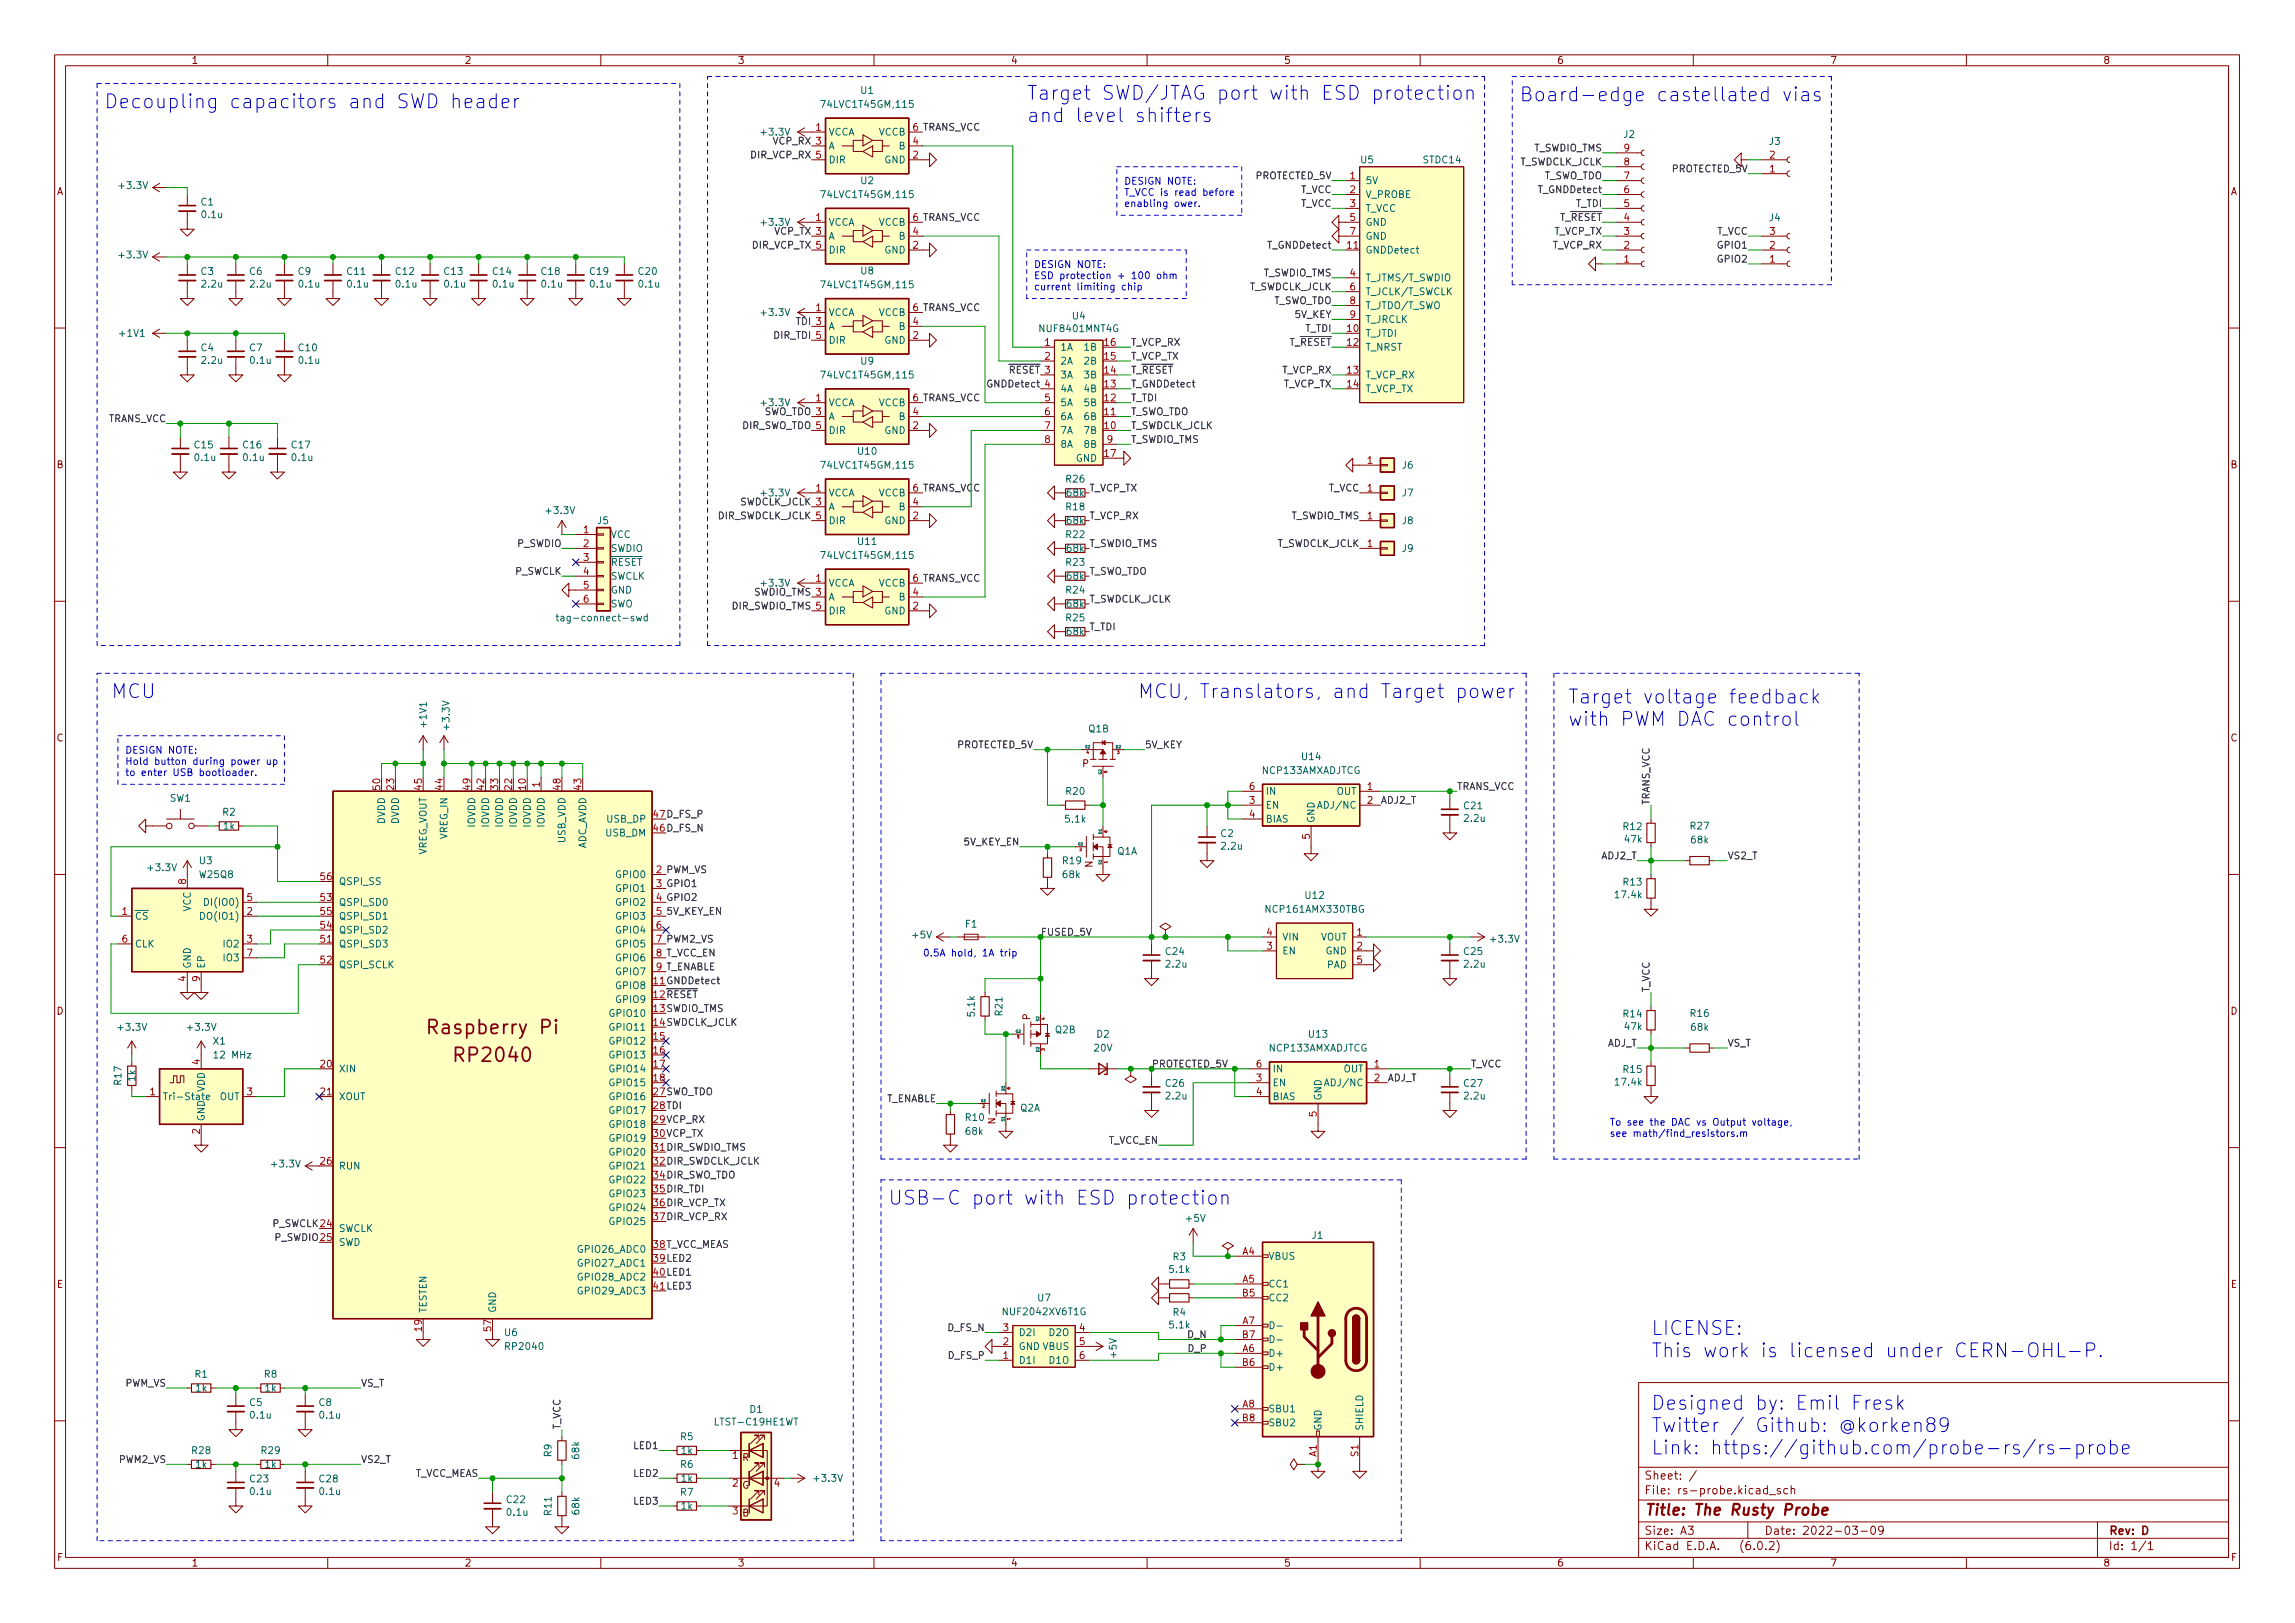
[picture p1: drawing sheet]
<svg xmlns="http://www.w3.org/2000/svg" width="420mm" height="297mm" viewBox="0 0 420 297" stroke-linecap="round" stroke-linejoin="round" font-family="sans-serif">
<defs><g id="words">
<g font-size="3.5" fill="#0000c2">
<text x="19" y="19.8">Decoupling capacitors and SWD header</text>
<text x="188" y="18.3">Target SWD/JTAG port with ESD protection</text>
<text x="188" y="22.4">and level shifters</text>
<text x="278.1" y="18.6">Board-edge castellated vias</text>
<text x="20.3" y="127.8">MCU</text>
<text x="208.3" y="127.8">MCU, Translators, and Target power</text>
<text x="287" y="128.8">Target voltage feedback</text>
<text x="287" y="132.9">with PWM DAC control</text>
<text x="162.6" y="220.5">USB-C port with ESD protection</text>
<text x="302.3" y="244.3">LICENSE:</text>
<text x="302.3" y="248.4">This work is licensed under CERN-OHL-P.</text>
<text x="302.3" y="258">Designed by: Emil Fresk</text>
<text x="302.3" y="262.1">Twitter / Github: @korken89</text>
<text x="302.3" y="266.2">Link: https://github.com/probe-rs/rs-probe</text>
</g>
<g font-size="3.5" fill="#840000">
<text x="79.3" y="189.3">Raspberry Pi</text>
<text x="83.8" y="194.3">RP2040</text>
</g>
<text font-size="2.8" fill="#840000" x="301" y="277.3">Title: The Rusty Probe</text>
<g font-size="2.1" fill="#840000">
<text x="301" y="273.5">File: rs-probe.kicad_sch</text>
<text x="301" y="270.8">Sheet: /</text>
<text x="301" y="280.9">Size: A3</text>
<text x="323" y="280.9">Date: 2022-03-09</text>
<text x="386" y="280.9">Rev: D</text>
<text x="301" y="283.7">KiCad E.D.A.</text>
<text x="386" y="283.7">Id: 1/1</text>
</g>
<g font-size="1.8" fill="#840000">
<text x="35" y="11.7">1</text>
<text x="85" y="11.7">2</text>
<text x="135" y="11.7">3</text>
<text x="185" y="11.7">4</text>
<text x="235" y="11.7">5</text>
<text x="285" y="11.7">6</text>
<text x="335" y="11.7">7</text>
<text x="385" y="11.7">8</text>
<text x="10.3" y="35.7">A</text>
<text x="408.3" y="35.7">A</text>
<text x="10.3" y="85.7">B</text>
<text x="408.3" y="85.7">B</text>
<text x="10.3" y="135.7">C</text>
<text x="408.3" y="135.7">C</text>
<text x="198.2" y="140.4">P</text>
<text x="200" y="158.8" transform="rotate(-90 200 158.8)">N</text>
<text x="10.3" y="185.7">D</text>
<text x="408.3" y="185.7">D</text>
<text x="188.6" y="186.7" transform="rotate(-90 188.6 186.7)">P</text>
<text x="182.2" y="205.8" transform="rotate(-90 182.2 205.8)">N</text>
<text x="10.4" y="235.7">E</text>
<text x="408.4" y="235.7">E</text>
<text x="135.9" y="267.4">R</text>
<text x="135.8" y="272.5">G</text>
<text x="135.9" y="277.5">B</text>
<text x="10.4" y="285.7">F</text>
<text x="35" y="286.7">1</text>
<text x="85" y="286.7">2</text>
<text x="135" y="286.7">3</text>
<text x="185" y="286.7">4</text>
<text x="235" y="286.7">5</text>
<text x="285" y="286.7">6</text>
<text x="335" y="286.7">7</text>
<text x="385" y="286.7">8</text>
<text x="408.4" y="285.7">F</text>
</g>
<g font-size="1.8" fill="#006464">
<text x="157.6" y="17.2">U1</text>
<text x="150.8" y="19.7">74LVC1T45GM,115</text>
<text x="139.5" y="24.8">+3.3V</text>
<text x="151.6" y="24.8">VCCA</text>
<text x="151.6" y="27.3">A</text>
<text x="151.6" y="29.9">DIR</text>
<text x="160.9" y="24.8">VCCB</text>
<text x="161.9" y="29.9">GND</text>
<text x="164.6" y="27.3">B</text>
<text x="249.1" y="29.9">U5</text>
<text x="260.6" y="29.9">STDC14</text>
<text x="297.3" y="25.2">J2</text>
<text x="323.9" y="26.5">J3</text>
<text x="22" y="34.6">+3.3V</text>
<text x="157.6" y="33.7">U2</text>
<text x="249.9" y="33.7">5V</text>
<text x="36.8" y="37.6">C1</text>
<text x="37" y="39.9">0.1u</text>
<text x="139.5" y="41.3">+3.3V</text>
<text x="150.8" y="36.2">74LVC1T45GM,115</text>
<text x="151.6" y="41.3">VCCA</text>
<text x="160.9" y="41.3">VCCB</text>
<text x="249.9" y="36.2">V_PROBE</text>
<text x="249.9" y="38.8">T_VCC</text>
<text x="249.9" y="41.3">GND</text>
<text x="323.9" y="40.5">J4</text>
<text x="22" y="47.3">+3.3V</text>
<text x="151.6" y="43.9">A</text>
<text x="151.6" y="46.4">DIR</text>
<text x="161.9" y="46.4">GND</text>
<text x="164.6" y="43.9">B</text>
<text x="249.9" y="46.4">GNDDetect</text>
<text x="249.9" y="43.9">GND</text>
<text x="36.8" y="50.3">C3</text>
<text x="37" y="52.6">2.2u</text>
<text x="45.7" y="50.3">C6</text>
<text x="45.9" y="52.6">2.2u</text>
<text x="54.6" y="50.3">C9</text>
<text x="54.8" y="52.6">0.1u</text>
<text x="63.6" y="50.3">C11</text>
<text x="63.7" y="52.6">0.1u</text>
<text x="72.5" y="50.3">C12</text>
<text x="72.6" y="52.6">0.1u</text>
<text x="81.4" y="50.3">C13</text>
<text x="81.5" y="52.6">0.1u</text>
<text x="90.3" y="50.3">C14</text>
<text x="90.4" y="52.6">0.1u</text>
<text x="99.2" y="50.3">C18</text>
<text x="99.3" y="52.6">0.1u</text>
<text x="108" y="50.3">C19</text>
<text x="108.1" y="52.6">0.1u</text>
<text x="116.9" y="50.3">C20</text>
<text x="117" y="52.6">0.1u</text>
<text x="150.8" y="52.7">74LVC1T45GM,115</text>
<text x="157.6" y="50.2">U8</text>
<text x="249.9" y="51.5">T_JTMS/T_SWDIO</text>
<text x="139.5" y="57.8">+3.3V</text>
<text x="151.6" y="57.8">VCCA</text>
<text x="160.9" y="57.8">VCCB</text>
<text x="196.4" y="58.5">U4</text>
<text x="249.9" y="54">T_JCLK/T_SWCLK</text>
<text x="249.9" y="56.6">T_JTDO/T_SWO</text>
<text x="249.9" y="59.1">T_JRCLK</text>
<text x="22" y="61.6">+1V1</text>
<text x="36.8" y="64.3">C4</text>
<text x="45.7" y="64.3">C7</text>
<text x="54.7" y="64.3">C10</text>
<text x="151.6" y="60.4">A</text>
<text x="151.6" y="62.9">DIR</text>
<text x="161.9" y="62.9">GND</text>
<text x="164.6" y="60.4">B</text>
<text x="190.6" y="60.8">NUF8401MNT4G</text>
<text x="194.1" y="64.2">1A</text>
<text x="198.7" y="64.2">1B</text>
<text x="249.9" y="61.6">T_JTDI</text>
<text x="249.9" y="64.2">T_NRST</text>
<text x="37" y="66.6">2.2u</text>
<text x="45.9" y="66.6">0.1u</text>
<text x="54.8" y="66.6">0.1u</text>
<text x="150.8" y="69.3">74LVC1T45GM,115</text>
<text x="157.6" y="66.7">U9</text>
<text x="194.1" y="66.7">2A</text>
<text x="194.1" y="69.3">3A</text>
<text x="194.1" y="71.8">4A</text>
<text x="198.7" y="71.8">4B</text>
<text x="198.7" y="69.3">3B</text>
<text x="198.7" y="66.7">2B</text>
<text x="249.9" y="69.3">T_VCP_RX</text>
<text x="249.9" y="71.8">T_VCP_TX</text>
<text x="139.5" y="74.3">+3.3V</text>
<text x="151.6" y="74.3">VCCA</text>
<text x="151.6" y="76.9">A</text>
<text x="160.9" y="74.3">VCCB</text>
<text x="164.6" y="76.9">B</text>
<text x="194.1" y="74.3">5A</text>
<text x="194.1" y="76.9">6A</text>
<text x="198.7" y="76.9">6B</text>
<text x="198.7" y="74.3">5B</text>
<text x="35.7" y="82.1">C15</text>
<text x="44.5" y="82.1">C16</text>
<text x="53.4" y="82.1">C17</text>
<text x="151.6" y="79.4">DIR</text>
<text x="157.1" y="83.2">U10</text>
<text x="161.9" y="79.4">GND</text>
<text x="194.1" y="79.4">7A</text>
<text x="194.1" y="82">8A</text>
<text x="198.7" y="79.4">7B</text>
<text x="198.7" y="82">8B</text>
<text x="35.8" y="84.4">0.1u</text>
<text x="44.6" y="84.4">0.1u</text>
<text x="53.5" y="84.4">0.1u</text>
<text x="150.8" y="85.8">74LVC1T45GM,115</text>
<text x="195.2" y="88.3">R26</text>
<text x="197" y="84.5">GND</text>
<text x="256.7" y="85.8">J6</text>
<text x="100.2" y="94.1">+3.3V</text>
<text x="109.4" y="95.9">J5</text>
<text x="139.5" y="90.8">+3.3V</text>
<text x="151.6" y="90.8">VCCA</text>
<text x="151.6" y="93.4">A</text>
<text x="151.6" y="95.9">DIR</text>
<text x="160.9" y="90.8">VCCB</text>
<text x="161.9" y="95.9">GND</text>
<text x="164.6" y="93.4">B</text>
<text x="195.2" y="93.4">R18</text>
<text x="195.4" y="95.9">68k</text>
<text x="195.4" y="90.8">68k</text>
<text x="256.7" y="95.9">J8</text>
<text x="256.7" y="90.8">J7</text>
<text x="111.8" y="98.5">VCC</text>
<text x="111.8" y="101">SWDIO</text>
<text x="157.1" y="99.7">U11</text>
<text x="195.2" y="98.5">R22</text>
<text x="195.4" y="101">68k</text>
<text x="256.7" y="101">J9</text>
<text x="111.8" y="103.5">~{RESET}</text>
<text x="111.8" y="106.1">SWCLK</text>
<text x="139.5" y="107.4">+3.3V</text>
<text x="150.8" y="102.3">74LVC1T45GM,115</text>
<text x="151.6" y="107.4">VCCA</text>
<text x="160.9" y="107.4">VCCB</text>
<text x="195.2" y="103.5">R23</text>
<text x="195.4" y="106.1">68k</text>
<text x="103.2" y="113.7">tag-connect-swd</text>
<text x="111.8" y="108.6">GND</text>
<text x="111.8" y="111.2">SWO</text>
<text x="151.6" y="109.9">A</text>
<text x="151.6" y="112.4">DIR</text>
<text x="161.9" y="112.4">GND</text>
<text x="164.6" y="109.9">B</text>
<text x="195.2" y="113.7">R25</text>
<text x="195.2" y="108.6">R24</text>
<text x="195.4" y="111.2">68k</text>
<text x="195.4" y="116.2">68k</text>
<text x="78.1" y="132.9" transform="rotate(-90 78.1 132.9)">+1V1</text>
<text x="82.3" y="133.4" transform="rotate(-90 82.3 133.4)">+3.3V</text>
<text x="199.3" y="134">Q1B</text>
<text x="231.1" y="141.6">NCP133AMXADJTCG</text>
<text x="238.4" y="139.1">U14</text>
<text x="31.1" y="146.7">SW1</text>
<text x="40.8" y="149.3">R2</text>
<text x="195.2" y="145.5">R20</text>
<text x="231.6" y="148">EN</text>
<text x="231.6" y="145.5">IN</text>
<text x="241.8" y="148">ADJ/NC</text>
<text x="244.7" y="145.5">OUT</text>
<text x="268.1" y="148.1">C21</text>
<text x="40.9" y="151.8">1k</text>
<text x="70.5" y="150.8" transform="rotate(-90 70.5 150.8)">DVDD</text>
<text x="73" y="150.8" transform="rotate(-90 73 150.8)">DVDD</text>
<text x="81.9" y="153.6" transform="rotate(-90 81.9 153.6)">VREG_IN</text>
<text x="87" y="151.4" transform="rotate(-90 87 151.4)">IOVDD</text>
<text x="89.5" y="151.4" transform="rotate(-90 89.5 151.4)">IOVDD</text>
<text x="92.1" y="151.4" transform="rotate(-90 92.1 151.4)">IOVDD</text>
<text x="94.6" y="151.4" transform="rotate(-90 94.6 151.4)">IOVDD</text>
<text x="97.2" y="151.4" transform="rotate(-90 97.2 151.4)">IOVDD</text>
<text x="99.7" y="151.4" transform="rotate(-90 99.7 151.4)">IOVDD</text>
<text x="103.5" y="154.3" transform="rotate(-90 103.5 154.3)">USB_VDD</text>
<text x="107.3" y="155.7" transform="rotate(-90 107.3 155.7)">ADC_AVDD</text>
<text x="110.9" y="153.1">USB_DM</text>
<text x="111.2" y="150.5">USB_DP</text>
<text x="195.1" y="150.5">5.1k</text>
<text x="223.5" y="153.2">C2</text>
<text x="223.7" y="155.5">2.2u</text>
<text x="231.6" y="150.5">BIAS</text>
<text x="240.7" y="150.7" transform="rotate(-90 240.7 150.7)">GND</text>
<text x="268.2" y="150.4">2.2u</text>
<text x="297.2" y="151.9">R12</text>
<text x="297.5" y="154.2">47k</text>
<text x="309.5" y="151.8">R27</text>
<text x="309.7" y="154.3">68k</text>
<text x="27.3" y="159.4">+3.3V</text>
<text x="36.5" y="158.2">U3</text>
<text x="36.6" y="160.7">W25Q8</text>
<text x="62" y="162">QSPI_SS</text>
<text x="78.1" y="156.7" transform="rotate(-90 78.1 156.7)">VREG_VOUT</text>
<text x="113" y="160.7">GPIO0</text>
<text x="194.6" y="158.2">R19</text>
<text x="194.6" y="160.7">68k</text>
<text x="204.5" y="156.4">Q1A</text>
<text x="34.9" y="166.8" transform="rotate(-90 34.9 166.8)">VCC</text>
<text x="38.1" y="165.8">DI(IO0)</text>
<text x="62" y="165.8">QSPI_SD0</text>
<text x="113" y="163.2">GPIO1</text>
<text x="113" y="165.8">GPIO2</text>
<text x="232" y="167">NCP161AMX330TBG</text>
<text x="239" y="164.5">U12</text>
<text x="295.9" y="164.4">17.4k</text>
<text x="297.2" y="162.1">R13</text>
<text x="24.6" y="168.3">~{CS}</text>
<text x="24.6" y="173.4">CLK</text>
<text x="37.3" y="168.3">DO(IO1)</text>
<text x="41.1" y="173.4">IO2</text>
<text x="62" y="173.4">QSPI_SD3</text>
<text x="62" y="170.9">QSPI_SD2</text>
<text x="62" y="168.3">QSPI_SD1</text>
<text x="113" y="168.3">GPIO3</text>
<text x="113" y="170.9">GPIO4</text>
<text x="113" y="173.4">GPIO5</text>
<text x="167.1" y="171.7">+5V</text>
<text x="176.8" y="169.8">F1</text>
<text x="234.7" y="172.1">VIN</text>
<text x="241.7" y="172.1">VOUT</text>
<text x="273.1" y="172.5">+3.3V</text>
<text x="34.9" y="177.3" transform="rotate(-90 34.9 177.3)">GND</text>
<text x="37.5" y="177.3" transform="rotate(-90 37.5 177.3)">EP</text>
<text x="41.1" y="175.9">IO3</text>
<text x="62" y="177.2">QSPI_SCLK</text>
<text x="113" y="175.9">GPIO6</text>
<text x="113" y="178.5">GPIO7</text>
<text x="213.5" y="174.8">C24</text>
<text x="213.6" y="177.1">2.2u</text>
<text x="234.7" y="174.7">EN</text>
<text x="242.7" y="174.7">GND</text>
<text x="242.9" y="177.2">PAD</text>
<text x="268.1" y="174.8">C25</text>
<text x="268.2" y="177.1">2.2u</text>
<text x="113" y="181">GPIO8</text>
<text x="113" y="183.6">GPIO9</text>
<text x="178.4" y="185.9" transform="rotate(-90 178.4 185.9)">5.1k</text>
<text x="183.5" y="185.8" transform="rotate(-90 183.5 185.8)">R21</text>
<text x="21.8" y="188.6">+3.3V</text>
<text x="34.5" y="188.6">+3.3V</text>
<text x="39.1" y="191.2">X1</text>
<text x="112" y="186.1">GPIO10</text>
<text x="112" y="188.6">GPIO11</text>
<text x="112" y="191.2">GPIO12</text>
<text x="193.2" y="189.1">Q2B</text>
<text x="200.8" y="189.9">D2</text>
<text x="239.7" y="189.9">U13</text>
<text x="297.2" y="186.2">R14</text>
<text x="297.5" y="188.5">47k</text>
<text x="309.5" y="186.1">R16</text>
<text x="309.7" y="188.6">68k</text>
<text x="24.8" y="197.9" transform="rotate(-90 24.8 197.9)">1k</text>
<text x="39.5" y="193.7">12 MHz</text>
<text x="62" y="196.3">XIN</text>
<text x="112" y="193.7">GPIO13</text>
<text x="112" y="196.3">GPIO14</text>
<text x="200.4" y="192.4">20V</text>
<text x="232.4" y="192.4">NCP133AMXADJTCG</text>
<text x="232.9" y="196.3">IN</text>
<text x="245.9" y="196.3">OUT</text>
<text x="297.2" y="196.4">R15</text>
<text x="22.2" y="198.5" transform="rotate(-90 22.2 198.5)">R17</text>
<text x="29.7" y="201.3">Tri-State</text>
<text x="37.5" y="199.9" transform="rotate(-90 37.5 199.9)">VDD</text>
<text x="40.2" y="201.3">OUT</text>
<text x="62" y="201.3">XOUT</text>
<text x="112" y="198.8">GPIO15</text>
<text x="112" y="201.3">GPIO16</text>
<text x="112" y="203.9">GPIO17</text>
<text x="186.8" y="203.4">Q2A</text>
<text x="213.5" y="198.9">C26</text>
<text x="213.6" y="201.2">2.2u</text>
<text x="232.9" y="198.8">EN</text>
<text x="232.9" y="201.3">BIAS</text>
<text x="241.9" y="201.5" transform="rotate(-90 241.9 201.5)">GND</text>
<text x="243.1" y="198.8">ADJ/NC</text>
<text x="268.1" y="198.9">C27</text>
<text x="268.2" y="201.2">2.2u</text>
<text x="295.9" y="198.7">17.4k</text>
<text x="37.5" y="205.3" transform="rotate(-90 37.5 205.3)">GND</text>
<text x="112" y="206.4">GPIO18</text>
<text x="112" y="209">GPIO19</text>
<text x="176.8" y="205.1">R10</text>
<text x="176.9" y="207.7">68k</text>
<text x="49.9" y="213.7">+3.3V</text>
<text x="62" y="214">RUN</text>
<text x="112" y="211.5">GPIO20</text>
<text x="112" y="214">GPIO21</text>
<text x="112" y="216.6">GPIO22</text>
<text x="112" y="219.1">GPIO23</text>
<text x="112" y="221.7">GPIO24</text>
<text x="62" y="225.5">SWCLK</text>
<text x="112" y="224.2">GPIO25</text>
<text x="217.2" y="223.6">+5V</text>
<text x="240.2" y="226.7">J1</text>
<text x="62" y="228">SWD</text>
<text x="106.2" y="229.3">GPIO26_ADC0</text>
<text x="106.2" y="231.8">GPIO27_ADC1</text>
<text x="214.2" y="233">5.1k</text>
<text x="214.8" y="230.6">R3</text>
<text x="232.2" y="230.5">VBUS</text>
<text x="106.2" y="234.4">GPIO28_ADC2</text>
<text x="106.2" y="236.9">GPIO29_ADC3</text>
<text x="190" y="238.2">U7</text>
<text x="232.2" y="235.6">CC1</text>
<text x="232.2" y="238.2">CC2</text>
<text x="78.1" y="240.3" transform="rotate(-90 78.1 240.3)">TESTEN</text>
<text x="90.8" y="240.3" transform="rotate(-90 90.8 240.3)">GND</text>
<text x="92.4" y="244.5">U6</text>
<text x="184" y="240.7">NUF2042XV6T1G</text>
<text x="186.4" y="244.5">D2I</text>
<text x="192.2" y="244.5">D2O</text>
<text x="214.2" y="243.1">5.1k</text>
<text x="214.8" y="240.8">R4</text>
<text x="92.8" y="247.1">RP2040</text>
<text x="186.4" y="249.6">D1I</text>
<text x="186.4" y="247.1">GND VBUS</text>
<text x="192.2" y="249.6">D1O</text>
<text x="204.4" y="248.4" transform="rotate(-90 204.4 248.4)">+5V</text>
<text x="232.2" y="248.3">D+</text>
<text x="232.2" y="250.9">D+</text>
<text x="35.7" y="252.1">R1</text>
<text x="35.8" y="254.7">1k</text>
<text x="45.7" y="257.3">C5</text>
<text x="48.4" y="252.1">R8</text>
<text x="48.5" y="254.7">1k</text>
<text x="58.4" y="257.3">C8</text>
<text x="45.9" y="259.6">0.1u</text>
<text x="58.6" y="259.6">0.1u</text>
<text x="124.6" y="263.6">R5</text>
<text x="131.2" y="260.9">LTST-C19HE1WT</text>
<text x="137.3" y="258.6">D1</text>
<text x="232.2" y="258.5">SBU1</text>
<text x="232.2" y="261">SBU2</text>
<text x="241.9" y="261.9" transform="rotate(-90 241.9 261.9)">GND</text>
<text x="249.6" y="261.9" transform="rotate(-90 249.6 261.9)">SHIELD</text>
<text x="35.2" y="266.1">R28</text>
<text x="35.8" y="268.6">1k</text>
<text x="47.9" y="266.1">R29</text>
<text x="48.5" y="268.6">1k</text>
<text x="101" y="266.6" transform="rotate(-90 101 266.6)">R9</text>
<text x="106" y="266.9" transform="rotate(-90 106 266.9)">68k</text>
<text x="124.6" y="268.6">R6</text>
<text x="124.7" y="266.1">1k</text>
<text x="45.8" y="271.3">C23</text>
<text x="45.9" y="273.6">0.1u</text>
<text x="58.5" y="271.3">C28</text>
<text x="58.6" y="273.6">0.1u</text>
<text x="92.8" y="275.1">C22</text>
<text x="124.6" y="273.7">R7</text>
<text x="124.7" y="271.2">1k</text>
<text x="149.2" y="271.2">+3.3V</text>
<text x="92.9" y="277.4">0.1u</text>
<text x="101" y="277.2" transform="rotate(-90 101 277.2)">R11</text>
<text x="106" y="277.1" transform="rotate(-90 106 277.1)">68k</text>
<text x="124.7" y="276.3">1k</text>
</g>
<g font-size="1.8" fill="#a90000">
<text x="149.4" y="23.9">1</text>
<text x="167.1" y="29">2</text>
<text x="167.1" y="26.5">4</text>
<text x="297.3" y="27.7">9</text>
<text x="324" y="29">2</text>
<text x="247.2" y="32.8">1</text>
<text x="247.2" y="35.3">2</text>
<text x="297.3" y="35.3">6</text>
<text x="297.3" y="32.8">7</text>
<text x="297.3" y="30.3">8</text>
<text x="324" y="31.5">1</text>
<text x="149.4" y="40.4">1</text>
<text x="247.2" y="37.9">3</text>
<text x="247.2" y="40.4">5</text>
<text x="297.3" y="40.4">4</text>
<text x="297.3" y="37.9">5</text>
<text x="167.1" y="45.5">2</text>
<text x="167.1" y="43">4</text>
<text x="246.7" y="45.5">11</text>
<text x="247.2" y="43">7</text>
<text x="297.3" y="45.5">2</text>
<text x="297.3" y="43">3</text>
<text x="324" y="45.5">2</text>
<text x="324" y="43">3</text>
<text x="247.2" y="50.6">4</text>
<text x="247.2" y="53.1">6</text>
<text x="297.3" y="48">1</text>
<text x="324" y="48">1</text>
<text x="149.4" y="56.9">1</text>
<text x="167.1" y="59.5">4</text>
<text x="247.2" y="55.7">8</text>
<text x="247.2" y="58.2">9</text>
<text x="167.1" y="62">2</text>
<text x="191.3" y="63.3">1</text>
<text x="191.3" y="65.8">2</text>
<text x="202.2" y="65.8">15</text>
<text x="202.2" y="63.3">16</text>
<text x="246.7" y="60.7">10</text>
<text x="246.7" y="63.3">12</text>
<text x="202.2" y="70.9">13</text>
<text x="202.2" y="68.4">14</text>
<text x="246.7" y="68.4">13</text>
<text x="246.7" y="70.9">14</text>
<text x="149.4" y="73.4">1</text>
<text x="167.1" y="76">4</text>
<text x="191.3" y="73.4">5</text>
<text x="191.3" y="76">6</text>
<text x="202.2" y="76">11</text>
<text x="202.2" y="73.4">12</text>
<text x="167.1" y="78.5">2</text>
<text x="191.3" y="78.5">7</text>
<text x="191.3" y="81.1">8</text>
<text x="202.2" y="78.5">10</text>
<text x="202.2" y="83.6">17</text>
<text x="202.7" y="81.1">9</text>
<text x="149.4" y="90">1</text>
<text x="250.3" y="90">1</text>
<text x="250.3" y="84.9">1</text>
<text x="149.4" y="92.5">3</text>
<text x="149.4" y="95">5</text>
<text x="167.1" y="95">2</text>
<text x="167.1" y="92.5">4</text>
<text x="250.3" y="95">1</text>
<text x="106.8" y="97.6">1</text>
<text x="106.8" y="100.1">2</text>
<text x="250.3" y="100.1">1</text>
<text x="106.8" y="102.7">3</text>
<text x="106.8" y="105.2">4</text>
<text x="106.8" y="107.7">5</text>
<text x="149.4" y="106.5">1</text>
<text x="106.8" y="110.3">6</text>
<text x="167.1" y="111.5">2</text>
<text x="167.1" y="109">4</text>
<text x="69.6" y="144.5" transform="rotate(-90 69.6 144.5)">50</text>
<text x="72.1" y="144.5" transform="rotate(-90 72.1 144.5)">23</text>
<text x="77.2" y="144.5" transform="rotate(-90 77.2 144.5)">45</text>
<text x="81" y="144.5" transform="rotate(-90 81 144.5)">44</text>
<text x="86.1" y="144.5" transform="rotate(-90 86.1 144.5)">49</text>
<text x="88.6" y="144.5" transform="rotate(-90 88.6 144.5)">42</text>
<text x="91.2" y="144.5" transform="rotate(-90 91.2 144.5)">33</text>
<text x="93.7" y="144.5" transform="rotate(-90 93.7 144.5)">22</text>
<text x="96.3" y="144.5" transform="rotate(-90 96.3 144.5)">10</text>
<text x="98.8" y="144" transform="rotate(-90 98.8 144)">1</text>
<text x="102.6" y="144.5" transform="rotate(-90 102.6 144.5)">48</text>
<text x="106.4" y="144.5" transform="rotate(-90 106.4 144.5)">43</text>
<text x="228.7" y="147.1">3</text>
<text x="228.7" y="149.6">4</text>
<text x="228.7" y="144.6">6</text>
<text x="250.3" y="144.6">1</text>
<text x="250.3" y="147.1">2</text>
<text x="239.8" y="153.6" transform="rotate(-90 239.8 153.6)">5</text>
<text x="34" y="161.8" transform="rotate(-90 34 161.8)">8</text>
<text x="58.7" y="161.1">56</text>
<text x="22.4" y="167.4">1</text>
<text x="45.2" y="167.4">2</text>
<text x="45.2" y="164.9">5</text>
<text x="58.7" y="164.9">53</text>
<text x="58.7" y="167.4">55</text>
<text x="120.2" y="167.4">5</text>
<text x="22.4" y="172.5">6</text>
<text x="45.2" y="172.5">3</text>
<text x="58.7" y="172.5">51</text>
<text x="58.7" y="170">54</text>
<text x="120.2" y="170">6</text>
<text x="231.9" y="173.8">3</text>
<text x="231.9" y="171.2">4</text>
<text x="248.4" y="171.2">1</text>
<text x="248.4" y="173.8">2</text>
<text x="34" y="179.6" transform="rotate(-90 34 179.6)">4</text>
<text x="36.6" y="179.6" transform="rotate(-90 36.6 179.6)">9</text>
<text x="45.2" y="175">7</text>
<text x="58.7" y="176.3">52</text>
<text x="248.4" y="176.3">5</text>
<text x="119.7" y="190.3">15</text>
<text x="36.6" y="194.8" transform="rotate(-90 36.6 194.8)">4</text>
<text x="58.7" y="195.4">20</text>
<text x="119.7" y="192.8">16</text>
<text x="119.7" y="195.4">17</text>
<text x="119.7" y="197.9">18</text>
<text x="230" y="197.9">3</text>
<text x="230" y="195.4">6</text>
<text x="251.6" y="195.4">1</text>
<text x="251.6" y="197.9">2</text>
<text x="27.4" y="200.4">1</text>
<text x="45.2" y="200.4">3</text>
<text x="58.7" y="200.4">21</text>
<text x="230" y="200.4">4</text>
<text x="36.6" y="207.5" transform="rotate(-90 36.6 207.5)">2</text>
<text x="241" y="204.4" transform="rotate(-90 241 204.4)">5</text>
<text x="58.7" y="213.1">26</text>
<text x="227.5" y="229.7">A4</text>
<text x="227.5" y="234.7">A5</text>
<text x="227.5" y="237.3">B5</text>
<text x="77.2" y="243.6" transform="rotate(-90 77.2 243.6)">19</text>
<text x="89.9" y="243.6" transform="rotate(-90 89.9 243.6)">57</text>
<text x="183.7" y="243.6">3</text>
<text x="197.6" y="243.6">4</text>
<text x="227.5" y="242.4">A7</text>
<text x="227.5" y="244.9">B7</text>
<text x="183.7" y="248.7">1</text>
<text x="183.7" y="246.2">2</text>
<text x="197.6" y="246.2">5</text>
<text x="197.6" y="248.7">6</text>
<text x="227.5" y="247.4">A6</text>
<text x="227.5" y="250">B6</text>
<text x="227.5" y="257.6">A8</text>
<text x="227.5" y="260.1">B8</text>
<text x="134.1" y="267">1</text>
<text x="241" y="266.6" transform="rotate(-90 241 266.6)">A1</text>
<text x="248.7" y="266.5" transform="rotate(-90 248.7 266.5)">S1</text>
<text x="134.1" y="272.1">2</text>
<text x="141.7" y="272.1">4</text>
<text x="134.1" y="277.2">3</text>
</g>
<g font-size="1.8" fill="#0f0f0f">
<text x="167.1" y="23.9">6 TRANS_VCC</text>
<text x="137.5" y="29">DIR_VCP_RX 5</text>
<text x="141.5" y="26.4">VCP_RX 3</text>
<text x="280.6" y="27.7">T_SWDIO_TMS</text>
<text x="229.8" y="32.8">PROTECTED_5V</text>
<text x="238" y="35.3">T_VCC</text>
<text x="277.9" y="30.3">T_SWDCLK_JCLK</text>
<text x="282" y="35.3">T_GNDDetect</text>
<text x="282.4" y="32.8">T_SWO_TDO</text>
<text x="306" y="31.5">PROTECTED_5V</text>
<text x="167.1" y="40.4">6 TRANS_VCC</text>
<text x="238" y="37.9">T_VCC</text>
<text x="284" y="40.4">T_~{RESET}</text>
<text x="288.5" y="37.9">T_TDI</text>
<text x="137.7" y="45.5">DIR_VCP_TX 5</text>
<text x="141.7" y="43">VCP_TX 3</text>
<text x="232.4" y="45.5">T_GNDDetect</text>
<text x="284.2" y="45.5">T_VCP_RX</text>
<text x="284.4" y="43">T_VCP_TX</text>
<text x="314.2" y="43">T_VCC</text>
<text x="314.6" y="45.5">GPIO1</text>
<text x="228.4" y="53.1">T_SWDCLK_JCLK</text>
<text x="231.1" y="50.6">T_SWDIO_TMS</text>
<text x="314.6" y="48">GPIO2</text>
<text x="145.7" y="59.5">TDI 3</text>
<text x="167.1" y="56.9">6 TRANS_VCC</text>
<text x="232.8" y="55.7">T_SWO_TDO</text>
<text x="237.1" y="58.2">5V_KEY</text>
<text x="141.7" y="62">DIR_TDI 5</text>
<text x="207" y="65.8">T_VCP_TX</text>
<text x="207" y="63.3">T_VCP_RX</text>
<text x="234.5" y="63.3">T_~{RESET}</text>
<text x="238.9" y="60.7">T_TDI</text>
<text x="181.2" y="70.9">GNDDetect 4</text>
<text x="183.2" y="68.4">~{RESET}3</text>
<text x="207" y="70.9">T_GNDDetect</text>
<text x="207" y="68.4">T_~{RESET}</text>
<text x="234.7" y="68.4">T_VCP_RX</text>
<text x="234.9" y="70.9">T_VCP_TX</text>
<text x="19.7" y="77.2">TRANS_VCC</text>
<text x="139.6" y="76">SWO_TDO 3</text>
<text x="167.1" y="73.4">6 TRANS_VCC</text>
<text x="207" y="76">T_SWO_TDO</text>
<text x="207" y="73.4">T_TDI</text>
<text x="135.6" y="78.5">DIR_SWO_TDO 5</text>
<text x="207" y="78.5">T_SWDCLK_JCLK</text>
<text x="207" y="81.1">T_SWDIO_TMS</text>
<text x="167.1" y="90">6 TRANS_VCC</text>
<text x="199.4" y="89.9">T_VCP_TX</text>
<text x="243.1" y="89.9">T_VCC</text>
<text x="131.2" y="95">DIR_SWDCLK_JCLK</text>
<text x="135.2" y="92.5">SWDCLK_JCLK</text>
<text x="199.4" y="95">T_VCP_RX</text>
<text x="236.1" y="95">T_SWDIO_TMS</text>
<text x="94.7" y="100.1">P_SWDIO</text>
<text x="199.4" y="100.1">T_SWDIO_TMS</text>
<text x="233.5" y="100.1">T_SWDCLK_JCLK</text>
<text x="94.2" y="105.2">P_SWCLK</text>
<text x="167.1" y="106.5">6 TRANS_VCC</text>
<text x="199.4" y="105.2">T_SWO_TDO</text>
<text x="133.8" y="111.5">DIR_SWDIO_TMS 5</text>
<text x="137.9" y="109">SWDIO_TMS 3</text>
<text x="199.4" y="110.3">T_SWDCLK_JCLK</text>
<text x="199.4" y="115.3">T_TDI</text>
<text x="175.2" y="136.9">PROTECTED_5V</text>
<text x="209.5" y="136.9">5V_KEY</text>
<text x="119.7" y="149.6">47D_FS_P</text>
<text x="252.7" y="147.1">ADJ2_T</text>
<text x="266.7" y="144.6">TRANS_VCC</text>
<text x="302" y="147.4" transform="rotate(-90 302 147.4)">TRANS_VCC</text>
<text x="119.7" y="152.2">46D_FS_N</text>
<text x="176.5" y="154.7">5V_KEY_EN</text>
<text x="120.2" y="159.8">2 PWM_VS</text>
<text x="293.1" y="157.3">ADJ2_T</text>
<text x="316.2" y="157.3">VS2_T</text>
<text x="120.2" y="162.3">3 GPIO1</text>
<text x="120.2" y="164.9">4 GPIO2</text>
<text x="121.9" y="167.4">5V_KEY_EN</text>
<text x="120.2" y="172.5">7 PWM2_VS</text>
<text x="120.2" y="175">8 T_VCC_EN</text>
<text x="120.2" y="177.6">9 T_ENABLE</text>
<text x="119.7" y="180.1">11GNDDetect</text>
<text x="119.7" y="182.7">12~{RESET}</text>
<text x="119.7" y="185.2">13SWDIO_TMS</text>
<text x="302" y="181.6" transform="rotate(-90 302 181.6)">T_VCC</text>
<text x="119.7" y="187.7">14SWDCLK_JCLK</text>
<text x="294.1" y="191.5">ADJ_T</text>
<text x="316.2" y="191.5">VS_T</text>
<text x="254" y="197.9">ADJ_T</text>
<text x="269.2" y="195.4">T_VCC</text>
<text x="119.7" y="200.4">27SWO_TDO</text>
<text x="119.7" y="203">28TDI</text>
<text x="162.1" y="201.7">T_ENABLE</text>
<text x="119.7" y="205.5">29VCP_RX</text>
<text x="119.7" y="208.1">30VCP_TX</text>
<text x="202.9" y="209.3">T_VCC_EN</text>
<text x="119.7" y="210.6">31DIR_SWDIO_TMS</text>
<text x="119.7" y="213.1">32DIR_SWDCLK_JCLK</text>
<text x="119.7" y="215.7">34DIR_SWO_TDO</text>
<text x="119.7" y="218.2">35DIR_TDI</text>
<text x="119.7" y="220.8">36DIR_VCP_TX</text>
<text x="49.8" y="224.6">P_SWCLK 24</text>
<text x="50.3" y="227.1">P_SWDIO25</text>
<text x="119.7" y="223.3">37DIR_VCP_RX</text>
<text x="119.7" y="228.4">38T_VCC_MEAS</text>
<text x="119.7" y="230.9">39LED2</text>
<text x="119.7" y="233.5">40LED1</text>
<text x="119.7" y="236">41LED3</text>
<text x="173.6" y="243.6">D_FS_N</text>
<text x="217.4" y="244.9">D_N</text>
<text x="173.7" y="248.7">D_FS_P</text>
<text x="217.5" y="247.4">D_P</text>
<text x="22.8" y="253.8">PWM_VS</text>
<text x="66" y="253.8">VS_T</text>
<text x="102.6" y="261.7" transform="rotate(-90 102.6 261.7)">T_VCC</text>
<text x="21.8" y="267.7">PWM2_VS</text>
<text x="66" y="267.7">VS2_T</text>
<text x="116.1" y="265.2">LED1</text>
<text x="75.7" y="270.3">T_VCC_MEAS</text>
<text x="116.1" y="270.3">LED2</text>
<text x="116.1" y="275.4">LED3</text>
</g>
<g font-size="1.8" fill="#0000c2">
<text x="205.7" y="33.8">DESIGN NOTE:</text>
<text x="205.7" y="35.8">T_VCC is read before</text>
<text x="205.7" y="37.9">enabling ower.</text>
<text x="189.2" y="49">DESIGN NOTE:</text>
<text x="189.2" y="51.1">ESD protection + 100 ohm</text>
<text x="189.2" y="53.1">current limiting chip</text>
<text x="22.9" y="137.9">DESIGN NOTE:</text>
<text x="22.9" y="140">Hold button during power up</text>
<text x="22.9" y="142">to enter USB bootloader.</text>
<text x="168.9" y="175">0.5A hold, 1A trip</text>
<text x="294.6" y="206">To see the DAC vs Output voltage,</text>
<text x="294.6" y="208.1">see math/find_resistors.m</text>
</g>
<g font-size="1.8" fill="#009600">
<text x="190.5" y="171.2">FUSED_5V</text>
<text x="210.8" y="195.4">PROTECTED_5V</text>
</g>
<g font-size=".7" fill="#006464">
<text x="198.7" y="136.9">S2</text>
<text x="204.3" y="136.9">D2</text>
<text x="201.7" y="141.7" transform="rotate(-90 201.7 141.7)">G2</text>
<text x="197.4" y="154.7">G1</text>
<text x="201.7" y="152.6" transform="rotate(-90 201.7 152.6)">D1</text>
<text x="201.7" y="158.2" transform="rotate(-90 201.7 158.2)">S1</text>
<text x="186" y="189">G2</text>
<text x="190.2" y="186.9" transform="rotate(-90 190.2 186.9)">S2</text>
<text x="190.2" y="192.5" transform="rotate(-90 190.2 192.5)">D2</text>
<text x="179.6" y="201.7">G1</text>
<text x="183.9" y="199.6" transform="rotate(-90 183.9 199.6)">D1</text>
<text x="183.9" y="205.2" transform="rotate(-90 183.9 205.2)">S1</text>
</g>
<g font-size=".7" fill="#a90000">
<text x="198.9" y="138">4</text>
<text x="204.5" y="138">3</text>
<text x="202.7" y="141.5" transform="rotate(-90 202.7 141.5)">5</text>
<text x="197.7" y="155.7">2</text>
<text x="202.7" y="152.4" transform="rotate(-90 202.7 152.4)">6</text>
<text x="202.7" y="158" transform="rotate(-90 202.7 158)">1</text>
<text x="186.2" y="190">5</text>
<text x="191.3" y="186.7" transform="rotate(-90 191.3 186.7)">4</text>
<text x="191.3" y="192.3" transform="rotate(-90 191.3 192.3)">3</text>
<text x="179.9" y="202.7">2</text>
<text x="184.9" y="199.4" transform="rotate(-90 184.9 199.4)">6</text>
<text x="184.9" y="205" transform="rotate(-90 184.9 205)">1</text>
</g>
</g></defs>
<g fill="none" stroke="#840000" stroke-width=".18">
<path d="M10 10h400v277h-400zM12 12h396v273h-396zM60 10v2M110 10v2M160 10v2M210 10v2M260 10v2M310 10v2M360 10v2M27.9 34.3l1.3 .8M27.9 34.3h2.6M29.2 33.6l-1.3 .7"/>
<path d="M34.3 38.6v3.3h1.3l-1.3 1.3-1.3-1.3h1.3M34.3 35.6v2M146 24.2h5.1M146 24.2l1.3 .7M147.3 39.9l-1.3 .8M147.3 23.4l-1.3 .8M148.6 29.2h2.5M148.6 26.7h2.5M154.2 26.7h2v1h1.8M158 25.7h-1.8v1M158 24.7l1.8 1-1.8 1zM158 27.7l1.8-1v2z"/>
<path d="M159.8 25.7h1.7v1h1.3M161.5 26.7v1h-1.7M166.4 29.2h3.8v-1.2l1.2 1.2-1.2 1.3v-1.3M166.4 24.2h2.5M166.4 26.7h2.5M246.4 33.1h2.5M246.4 35.6h2.5M246.4 38.1h2.5M248.9 30.5h19.1v43.2h-19.1zM295.9 28h4.6M295.9 30.5h4.6M295.9 33.1h4.6"/>
<path d="M295.9 35.6h4.6M295.9 38.1h4.6M301 27.5l-.4 .1-.1 .4 .1 .3 .4 .2M301 30l-.4 .2-.1 .3 .1 .4 .4 .1M301 32.5l-.4 .2-.1 .4 .1 .3 .4 .2M301 35.1l-.4 .1-.1 .4 .1 .4 .4 .1M301 37.6l-.4 .2-.1 .3 .1 .4 .4 .1M318.8 29.2v-1.2l-1.3 1.2 1.3 1.3v-1.3h1.2M322.6 29.2h4.6M322.6 31.8h4.6M327.7 28.7l-.4 .2-.1 .3 .1 .4 .4 .2M327.7 31.3l-.4 .1-.1 .4 .1 .3 .4 .2"/>
<path d="M27.9 47l1.3 .8M27.9 47h2.6M29.2 46.3l-1.3 .7M34.3 51.3v3.3h1.3l-1.3 1.3-1.3-1.3h1.3M34.3 48.3v2M43.2 51.3v3.3h1.2l-1.2 1.3-1.3-1.3h1.3M43.2 48.3v2M52.1 51.3v3.3h1.2l-1.2 1.3-1.3-1.3h1.3M52.1 48.3v2M61 51.3v3.3h1.2l-1.2 1.3-1.3-1.3h1.3M61 48.3v2M69.8 51.3v3.3h1.3l-1.3 1.3-1.2-1.3h1.2"/>
<path d="M69.8 48.3v2M78.7 51.3v3.3h1.3l-1.3 1.3-1.2-1.3h1.2M78.7 48.3v2M87.6 51.3v3.3h1.3l-1.3 1.3-1.2-1.3h1.2M87.6 48.3v2M96.5 51.3v3.3h1.3l-1.3 1.3-1.3-1.3h1.3M96.5 48.3v2M105.4 51.3v3.3h1.3l-1.3 1.3-1.3-1.3h1.3M105.4 48.3v2M114.3 51.3v3.3h1.3l-1.3 1.3-1.3-1.3h1.3M114.3 48.3v2M146 40.7h5.1"/>
<path d="M146 57.2h5.1M146 57.2l1.3 .7M146 40.7l1.3 .7M147.3 56.4l-1.3 .8M148.6 45.8h2.5M148.6 43.2h2.5M148.6 59.7h2.5M154.2 43.2h2v1h1.8M154.2 59.7h2v1h1.8M158 42.2h-1.8v1M158 41.2l1.8 1-1.8 1zM158 44.2l1.8-1v2z"/>
<path d="M158 58.7h-1.8v1M158 57.7l1.8 1-1.8 1zM159.8 42.2h1.7v1h1.3M159.8 58.7h1.7v1h1.3M161.5 43.2v1h-1.7M161.5 59.7v1h-1.7M166.4 45.8h3.8v-1.3l1.2 1.3-1.2 1.2v-1.2M166.4 40.7h2.5M166.4 43.2h2.5M166.4 57.2h2.5M166.4 59.7h2.5M245.1 40.7v-1.3l-1.3 1.3 1.3 1.2v-1.2h3.8"/>
<path d="M245.1 43.2v-1.3l-1.3 1.3 1.3 1.3v-1.3h3.8M246.4 45.8h2.5M246.4 50.8h2.5M246.4 53.4h2.5M246.4 55.9h2.5M246.4 58.5h2.5M292.1 48.3v-1.3l-1.3 1.3 1.3 1.3v-1.3h1.3M295.9 40.7h4.6M295.9 45.8h4.6M295.9 43.2h4.6M295.9 48.3h4.6M301 40.2l-.4 .1-.1 .4 .1 .3 .4 .2"/>
<path d="M301 42.7l-.4 .2-.1 .3 .1 .4 .4 .1M301 45.2l-.4 .2-.1 .4 .1 .3 .4 .2M301 47.8l-.4 .1-.1 .4 .1 .4 .4 .1M322.6 45.8h4.6M322.6 43.2h4.6M322.6 48.3h4.6M327.7 42.7l-.4 .2-.1 .3 .1 .4 .4 .1M327.7 45.2l-.4 .2-.1 .4 .1 .3 .4 .2M327.7 47.8l-.4 .1-.1 .4 .1 .4 .4 .1M10 60h2M27.9 61l1.3 .8M27.9 61h2.6"/>
<path d="M29.2 60.2l-1.3 .8M34.3 65.3v3.3h1.3l-1.3 1.3-1.3-1.3h1.3M34.3 62.3v2M43.2 65.3v3.3h1.2l-1.2 1.3-1.3-1.3h1.3M43.2 62.3v2M52.1 65.3v3.3h1.2l-1.2 1.3-1.3-1.3h1.3M52.1 62.3v2M146 73.7h5.1M146 73.7l1.3 .8M147.3 72.9l-1.3 .8M148.6 78.8h2.5M148.6 76.2h2.5"/>
<path d="M148.6 62.3h2.5M154.2 76.2h2v1.1h1.8M158 75.2h-1.8v1M158 74.2l1.8 1-1.8 1zM158 77.3l1.8-1.1v2.1zM158 60.7l1.8-1v2.1zM159.8 75.2h1.7v1h1.3M161.5 76.2v1.1h-1.7M166.4 78.8h3.8v-1.3l1.2 1.3-1.2 1.2v-1.2M166.4 62.3h3.8v-1.3l1.2 1.3-1.2 1.2v-1.2M166.4 73.7h2.5M166.4 76.2h2.5"/>
<path d="M190.5 73.7h2.5M190.5 78.8h2.5M190.5 76.2h2.5M190.5 63.5h2.5M190.5 66.1h2.5M190.5 68.6h2.5M190.5 71.2h2.5M193 62.3h8.9v22.8h-8.9zM201.9 76.2h2.6M408 60h2M33 83.1v3.3h1.3l-1.3 1.3-1.3-1.3h1.3M33 80v2.1"/>
<path d="M41.9 83.1v3.3h1.3l-1.3 1.3-1.3-1.3h1.3M41.9 80v2.1M50.8 83.1v3.3h1.3l-1.3 1.3-1.3-1.3h1.3M50.8 80v2.1M102.9 95.3v2.5M102.9 95.3l.7 1.3M102.9 95.3l-.8 1.3M105.4 97.8h3.8M109.2 97.7h1.3v.3h-1.3zM146 90.2h5.1M146 90.2l1.3 .8M147.3 89.4l-1.3 .8"/>
<path d="M148.6 95.3h2.5M148.6 92.7h2.5M154.2 92.7h2v1.1h1.8M158 91.7h-1.8v1M158 90.7l1.8 1-1.8 1zM158 93.8l1.8-1.1v2.1zM159.8 91.7h1.7v1h1.3M161.5 92.7v1.1h-1.7M166.4 95.3h3.8v-1.3l1.2 1.3-1.2 1.3v-1.3M166.4 90.2h2.5M166.4 92.7h2.5M190.5 81.3h2.5"/>
<path d="M193 95.3v-1.3l-1.2 1.3 1.2 1.3v-1.3h2.1M193 90.2v-1.3l-1.2 1.3 1.2 1.3v-1.3h2.1M198.6 95.3h.8M198.6 90.2h.8M201.9 81.3h2.6M204.5 83.9h1.2v-1.3l1.3 1.3-1.3 1.2v-1.2M247.6 85.1v-1.2l-1.2 1.2 1.2 1.3v-1.3h5.1M248.9 95.3h3.8M248.9 90.2h3.8M252.7 95.2h1.3v.2h-1.3zM252.7 90.1h1.3v.2h-1.3zM252.7 85h1.3v.3h-1.3z"/>
<path d="M10 110h2M104.1 108v-1.3l-1.2 1.3 1.2 1.3v-1.3h5.1M105.4 100.4h3.8M105.4 102.9h3.8M105.4 105.4h3.8M105.4 110.5h3.8M109.2 110.4h1.3v.3h-1.3zM109.2 107.9h1.3v.2h-1.3zM109.2 105.3h1.3v.3h-1.3zM109.2 102.8h1.3v.2h-1.3zM109.2 100.2h1.3v.3h-1.3zM146 106.7h5.1"/>
<path d="M146 106.7l1.3 .8M147.3 106l-1.3 .7M148.6 111.8h2.5M148.6 109.3h2.5M154.2 109.3h2v1h1.8M158 108.2h-1.8v1.1M158 107.2l1.8 1-1.8 1.1zM158 110.3l1.8-1v2zM159.8 108.2h1.7v1.1h1.3M161.5 109.3v1h-1.7M166.4 111.8h3.8v-1.3l1.2 1.3-1.2 1.3v-1.3M166.4 106.7h2.5"/>
<path d="M166.4 109.3h2.5M193 110.5v-1.2l-1.2 1.2 1.2 1.3v-1.3h2.1M193 105.4v-1.2l-1.2 1.2 1.2 1.3v-1.3h2.1M193 100.4v-1.3l-1.2 1.3 1.2 1.2v-1.2h2.1M193 115.6v-1.3l-1.2 1.3 1.2 1.3v-1.3h2.1M198.6 100.4h.8M198.6 105.4h.8M198.6 110.5h.8M198.6 115.6h.8M248.9 100.4h3.8M252.7 100.2h1.3v.3h-1.3zM408 110h2"/>
<path d="M77.5 134.7l-.8 1.2M77.5 134.7v2.5M77.5 134.7l.7 1.2M81.3 134.7l-.8 1.2M81.3 134.7v2.5M81.3 134.7l.7 1.2M198.1 137.2h2M199.6 139h1.1M200.2 137.2h1.7v1.8M200.2 137.2v-1.3h3.5v1.3M200.2 137.2v1.8M201.2 139h1.5"/>
<path d="M201.8 135.5v.8M202.2 135.8v.3M202.3 135.5v.8l-.4-.4zM203.2 139h1M203.7 137.2v1.8M203.7 137.2h2M26.7 151.2v-1.3l-1.3 1.3 1.3 1.2v-1.2h3.8M30.5 149.9h5.1M33 148.1v1.8M34.3 157.5v5.1M34.3 157.5l-.8 1.3M34.3 157.5l.8 1.3"/>
<path d="M35.6 151.2h2.5M39.4 151.2h.7M43.7 151.2h.7M99.1 142.3v2.5M191.8 156.2v.8M194.3 147.4h.8M196.8 155h2.1M198.6 147.4h.8M198.9 153.1v3.8M200 140.2h3.8M200.2 152.7v1M200.2 154.2v1.5"/>
<path d="M200.2 156.2v1.1M200.2 156.8h1.7M200.2 153.2h1.7M200.9 155h1v1.8M201.9 156.8v3.3h1.3l-1.3 1.2-1.2-1.2h1.2M201.9 153.2h1.3v3.6h-1.3M201.9 140.3v2M201.9 151.2v2M202.8 154.6h.8M203.1 155h.2M203.2 154.7l.4 .4h-.8zM221 154.2v3.3h1.2l-1.2 1.3-1.3-1.3h1.3"/>
<path d="M221 151.2v2M227.3 147.4h3.8M227.3 149.9h3.8M227.3 144.8h3.8M240 151.2v5h1.3l-1.3 1.3-1.2-1.3h1.2M248.9 147.4h3.8M248.9 144.8h3.8M265.4 149.1v3.3h1.3l-1.3 1.3-1.2-1.3h1.2M265.4 146.1v2M302.3 149.9v.8M302.3 154.2v.8M308.6 157.5h.8"/>
<path d="M312.9 157.5h.8M10 160h2M21.6 167.7h2.5M21.6 172.8h2.5M34.3 177.8v3.8h1.3l-1.3 1.3-1.3-1.3h1.3M36.8 177.8v3.8h1.3l-1.3 1.3-1.2-1.3h1.2M44.4 167.7h2.6M44.4 172.8h2.6M44.4 165.1h2.6M44.4 175.3h2.6M58.4 172.8h2.6M119.4 160.1h2.5"/>
<path d="M119.4 167.7h2.5M119.4 172.8h2.5M119.4 165.1h2.5M119.4 175.3h2.5M119.4 162.6h2.5M119.4 170.2h2.5M119.4 177.8h2.5M171.4 171.5h2.6M171.4 171.5l1.3 .7M172.7 170.7l-1.3 .8M175.3 171.5h5M176.5 171h2.6v1h-2.6z"/>
<path d="M191.8 160.6v2h1.2l-1.2 1.3-1.3-1.3h1.3M210.8 175.8v3.3h1.3l-1.3 1.3-1.3-1.3h1.3M210.8 172.8v2M213.4 170.2l1-.6-1-.7-1.1 .7 1.1 .6v1.3M213.4 171.5h.1M231.1 171.5h2.6M231.1 174h2.6M233.7 168.9h13.9v10.2h-13.9zM247.6 174h3.9v-1.2l1.2 1.2-1.2 1.3v-1.3M247.6 176.6h3.9v-1.3l1.2 1.3-1.2 1.2v-1.2M247.6 171.5h2.6M265.4 175.8v3.3h1.3l-1.3 1.3-1.2-1.3h1.2"/>
<path d="M265.4 172.8v2M269.2 171.5h2.6M270.5 170.7l1.3 .8M271.8 171.5l-1.3 .7M302.3 164.4v2h1.2l-1.2 1.3-1.3-1.3h1.3M302.3 160.1v.7M408 160h2M24.1 190.5v2.6M24.1 194.3v.8M24.1 198.7v.7M24.1 190.5l-.7 1.3M24.1 190.5l.8 1.3"/>
<path d="M31.1 198.2h.6v-1.3h.7v1.3h.6v-1.3h.7v1.3M36.8 190.5v5.1M36.8 190.5l-.7 1.3M36.8 190.5l.8 1.3M180.3 181.6v.8M180.3 186v.7M182.4 199.7v1M184.1 198.2v2M185.4 189.3h2M187.5 187.4v3.8M188.7 187v1M188.7 188.5v1.5"/>
<path d="M188.7 190.5v1.1M188.7 187.5h1.8M190.5 187.5v1.8h-1.8M190.5 187.5h1.3v3.5h-3.1M190.5 185.5v2M190.5 191.1v2M191.4 189.6l.4-.3 .4 .3zM191.4 189.1h.8M191.6 189.5h.3M199.4 195.6h5.1M207 195.6v1.3l1 .6-1 .7-1-.7 1-.6M207 195.6h.1"/>
<path d="M210.8 199.9v3.3h1.3l-1.3 1.3-1.3-1.3h1.3M210.8 196.9v2M228.6 195.6h3.8M228.6 198.2h3.8M250.2 195.6h3.8M250.2 198.2h3.8M265.4 199.9v3.3h1.3l-1.3 1.3-1.2-1.3h1.2M265.4 196.9v2M302.3 198.7v2h1.2l-1.2 1.3-1.3-1.3h1.3M302.3 184.2v.7M302.3 188.5v.8M302.3 194.3v.8"/>
<path d="M308.6 191.8h.8M312.9 191.8h.8M10 210h2M26.7 200.7h2.5M36.8 205.8v3.8h1.3l-1.3 1.3-1.2-1.3h1.2M44.4 200.7h2.6M55.9 213.4l1.2 .8M55.9 213.4h2.5M57.1 212.6l-1.2 .8M58.4 200.7h2.6M174 207.6v2h1.3l-1.3 1.3-1.3-1.3h1.3M174 203.2v.8"/>
<path d="M179.1 202h2M181.1 200.1v3.8M182.4 200.2h3v3.5h-1.3M182.4 201.2v1.5M182.4 203.2v1.1M182.4 203.7h1.7M183.1 202h1v1.7M184.1 203.8v3.2h1.3l-1.3 1.3-1.2-1.3h1.2M185 201.6h.8M185.3 202h.2M185.4 201.7l.4 .4h-.8zM228.6 200.7h3.8"/>
<path d="M241.3 202v5h1.3l-1.3 1.3-1.3-1.3h1.3M408 210h2M212.1 235v-1.3l-1.3 1.3 1.3 1.3v-1.3h2M212.1 237.5v-1.2l-1.3 1.2 1.3 1.3v-1.3h2M217.7 235h.7M217.7 237.5h.7M218.4 224.8l-.7 1.3M218.4 224.8v2.6M218.4 224.8l.8 1.3M224.8 228.6l1-.6-1-.6-1 .6 1 .6v1.3M224.8 229.9h.1M226.1 229.9h5"/>
<path d="M226.1 235h5M226.1 237.5h5M231.1 237.3h1.1v.5h-1.1zM231.1 234.7h1.1v.5h-1.1zM231.1 229.7h1.1v.5h-1.1zM34.3 254h.8M38.6 254h.8M43.2 258.4v3.3h1.2l-1.2 1.2-1.3-1.2h1.3M43.2 255.3v2M47 254h.8M51.3 254h.8M55.9 258.4v3.3h1.2l-1.2 1.2-1.3-1.2h1.3"/>
<path d="M55.9 255.3v2M77.5 243.9v1.2h1.2l-1.2 1.3-1.3-1.3h1.3M90.2 243.9v1.2h1.2l-1.2 1.3-1.3-1.3h1.3M181.6 246.4v-1.3l-1.3 1.3 1.3 1.3v-1.3h3.8M182.9 249h2.5M182.9 243.9h2.5M185.4 242.6h11.4v7.6h-11.4zM196.8 249h2.6M196.8 246.4h5.1M196.8 243.9h2.6M200.7 245.7l1.2 .7M201.9 246.4l-1.2 .8"/>
<path d="M226.1 247.7h5M226.1 242.6h5M226.1 257.8h5M226.1 250.2h5M226.1 245.1h5M231.1 257.6h1.1v.5h-1.1zM231.1 250h1.1v.5h-1.1zM231.1 247.4h1.1v.5h-1.1zM231.1 244.9h1.1v.5h-1.1zM231.1 242.4h1.1v.5h-1.1zM300 253h108v32h-108zM10 260h2"/>
<path d="M34.3 268h.8M38.6 268h.8M43.2 272.3v3.3h1.2l-1.2 1.3-1.3-1.3h1.3M43.2 269.3v2M47 268h.8M51.3 268h.8M55.9 272.3v3.3h1.2l-1.2 1.3-1.3-1.3h1.3M55.9 269.3v2M90.2 276.1v3.3h1.2l-1.2 1.3-1.3-1.3h1.3M90.2 273.1v2M102.9 277.4v2h1.2l-1.2 1.3-1.3-1.3h1.3M102.9 262.9v.8"/>
<path d="M102.9 267.2v.8M102.9 273.1v.7M123.2 275.6h.8M123.2 270.5h.8M123.2 265.5h.8M127.5 275.6h.8M127.5 270.5h.8M127.5 265.5h.8M133.3 265.5h7.2v10.1h-7.2M133.3 270.5h2.6M137.2 269.3v2.5M137.2 264.2v2.5"/>
<path d="M137.2 270.5h6.3M138.9 273.6v-.8h-.7h.7l-1.5 1.6M138.9 268.5v-.7h-.7h.7l-1.5 1.5M138.9 263.4v-.7h-.7h.7l-1.5 1.5M139.7 269.3v2.5zM139.7 269.3h.1M139.7 264.2v2.5zM139.7 264.2h.1M140 273.6v-.8h-.8h.8l-1.6 1.6M140 268.5v-.7h-.8h.8l-1.6 1.5M140 263.4v-.7h-.8h.8l-1.6 1.5M144.8 270.5h2.5"/>
<path d="M146 269.8l1.3 .7M147.3 270.5l-1.3 .8M226.1 260.4h5M231.1 260.1h1.1v.5h-1.1zM237.5 268l-.6-1-.7 1 .7 1 .6-1h1.3M238.8 268h.1M241 261.9h.6v1h-.6zM241.3 262.9v6.4h1.3l-1.3 1.2-1.3-1.2h1.3M248.9 262.9v6.4h1.3l-1.3 1.2-1.3-1.2h1.3M300 278.5h108M300 274.5h108M300 268.5h108"/>
<path d="M309.1 279.3h.9l-.5 .6 .4 .1v.7l-.2 .1h-.4l-.2-.1M310.6 269.1l-1.3 2M320 278.5v3M323.9 273.6h1.2M325.9 272.5l-.3-.1-.2 .2v.2l.5 .2v.3h-.5M327.3 272.5l-.5-.1-.2 .3v.4l.1 .2h.6M327.9 272.6l.2-.2 .4 .1 .1 .9M327.9 271.9v1.5M339.1 279.3h1l-.5 .6 .4 .1v.7l-.2 .1h-.4l-.3-.1M342.7 279.4l.2-.1a.8 .8 0 0 1 .5 .8 .8 .8 0 0 1-.5 .7 1 1 0 0 1-.2-1.4zM344.8 280l-.3 .2h-.3l-.3-.2 .2-.6 .4-.1 .2 .2a.99 .99 0 0 1-.3 1.3h-.3M384 278.5v6.5"/>
<path d="M408 260h2M60 285v2M110 285v2M160 285v2M210 285v2M260 285v2M300 281.5h108M310 285v2M313.1 283.6l.5-1.5 .5 1.5M313.2 283.2h.7M314.6 283.5v.1M319.1 281.9a1.73 1.73 0 0 0 0 2.3"/>
<path d="M320.3 282.1a.6 .6 0 0 0-.7 .7v.5l.2 .2 .4 .1 .2-.1 .1-.5-.2-.2-.4-.1-.3 .3M321.1 283.5v.1M322 282.2l.1-.1a.8 .8 0 0 1 .6 .8 .8 .8 0 0 1-.6 .7 1 1 0 0 1-.1-1.4zM323.3 283.5v.1M323.9 282.3l.6-.2 .2 .2 .1 .2-1 1.1h1M325.3 281.9a1.73 1.73 0 0 1 0 2.3M340.7 280.2h1.2M360 285v2M392.9 282l-1.3 2M393.3 282.5l.4-.4v1.5M393.3 283.6h.8"/>
<circle cx="31" cy="151.2" r=".51"/>
<circle cx="35.1" cy="151.2" r=".51"/>
</g>
<path d="M332 276l.2-.1 .6 .1 .1 .3-.1 .6a.66 .66 0 0 1-1 .2M332.1 275.2l-.3 2M333.6 276.6l1-.2v-.4l-.6-.1-.3 .3v.9l.1 .1 .6-.1" fill="none" stroke="#840000" stroke-width=".4"/>
<g fill="#ffffc2" stroke="#ffffc2" stroke-width=".18">
<path d="M185.4 242.6h11.4v7.6h-11.4z"/>
<path d="M29.2 195.6h15.2v10.2h-15.2z"/>
<path d="M24.1 162.6h20.3v15.2h-20.3z"/>
<path d="M231.1 227.4h20.4v35.5h-20.4z"/>
<path d="M135.6 262.2h5.6v16h-5.6z"/>
<path d="M151.1 38.1h15.3v10.2h-15.3z"/>
<path d="M109.2 96.6h2.6v15.2h-2.6z"/>
<path d="M151.1 21.6h15.3v10.2h-15.3z"/>
<path d="M151.1 71.2h15.3v10.1h-15.3z"/>
<path d="M233.7 168.9h13.9v10.2h-13.9z"/>
<path d="M232.4 194.3h17.8v7.7h-17.8z"/>
<path d="M61 144.8h58.4v96.5h-58.4z"/>
<path d="M252.7 94h2.6v2.6h-2.6z"/>
<path d="M193 62.3h8.9v22.8h-8.9z"/>
<path d="M252.7 88.9h2.6v2.6h-2.6z"/>
<path d="M252.7 99.1h2.6v2.5h-2.6z"/>
<path d="M231.1 143.5h17.8v7.7h-17.8z"/>
<path d="M252.7 83.9h2.6v2.5h-2.6z"/>
<path d="M151.1 54.6h15.3v10.2h-15.3z"/>
<path d="M248.9 30.5h19.1v43.2h-19.1z"/>
<path d="M151.1 87.7h15.3v10.1h-15.3z"/>
<path d="M151.1 104.2h15.3v10.1h-15.3z"/>
</g>
<g fill="none" stroke="#840000" stroke-width=".33">
<path d="M32.8 38.6h3M32.8 51.3h3M41.7 51.3h3M50.5 51.3h3.1M59.4 51.3h3.1M68.3 51.3h3.1M77.2 51.3h3.1M86.1 51.3h3.1M95 51.3h3M103.9 51.3h3M112.8 51.3h3M32.8 65.3h3"/>
<path d="M41.7 65.3h3M50.5 65.3h3.1M31.5 83.1h3M40.4 83.1h3M49.3 83.1h3M219.5 154.2h3M263.9 149.1h3.1M209.3 175.8h3M263.9 175.8h3.1M209.3 199.9h3M263.9 199.9h3.1M41.7 258.4h3"/>
<path d="M54.4 258.4h3M41.7 272.3h3M54.4 272.3h3M88.6 276.1h3.1"/>
</g>
<g fill="none" stroke="#840000" stroke-width=".3">
<path d="M32.8 37.6h3M32.8 50.3h3M41.7 50.3h3M50.5 50.3h3.1M59.4 50.3h3.1M68.3 50.3h3.1M77.2 50.3h3.1M86.1 50.3h3.1M95 50.3h3M103.9 50.3h3M112.8 50.3h3M32.8 64.3h3"/>
<path d="M41.7 64.3h3M50.5 64.3h3.1M31.5 82.1h3M40.4 82.1h3M49.3 82.1h3M219.5 153.2h3M263.9 148.1h3.1M209.3 174.8h3M263.9 174.8h3.1M209.3 198.9h3M263.9 198.9h3.1M41.7 257.3h3"/>
<path d="M54.4 257.3h3M41.7 271.3h3M54.4 271.3h3M88.6 275.1h3.1"/>
</g>
<g fill="none" stroke="#840000" stroke-width=".2">
<path d="M195.1 94.5h3.5v1.5h-3.5zM195.1 99.6h3.5v1.5h-3.5zM195.1 89.4h3.5v1.6h-3.5zM195.1 104.7h3.5v1.5h-3.5zM195.1 114.8h3.5v1.6h-3.5zM195.1 109.8h3.5v1.5h-3.5zM40.1 150.4h3.6v1.5h-3.6zM191 157h1.5v3.6h-1.5zM195.1 146.6h3.5v1.5h-3.5zM301.5 150.7h1.5v3.5h-1.5zM309.4 156.8h3.5v1.5h-3.5zM301.5 160.8h1.5v3.6h-1.5z"/>
<path d="M23.4 195.1h1.5v3.6h-1.5zM179.6 182.4h1.5v3.6h-1.5zM301.5 195.1h1.5v3.6h-1.5zM301.5 184.9h1.5v3.6h-1.5zM309.4 191h3.5v1.6h-3.5zM173.2 204h1.6v3.6h-1.6zM214.1 236.8h3.6v1.5h-3.6zM214.1 234.2h3.6v1.5h-3.6zM35.1 253.3h3.5v1.5h-3.5zM47.8 253.3h3.5v1.5h-3.5zM35.1 267.2h3.5v1.6h-3.5zM47.8 267.2h3.5v1.6h-3.5z"/>
<path d="M102.1 273.8h1.5v3.6h-1.5zM102.1 263.7h1.5v3.5h-1.5zM124 274.9h3.5v1.5h-3.5zM124 269.8h3.5v1.5h-3.5zM124 264.7h3.5v1.5h-3.5z"/>
</g>
<g fill="none" stroke="#840000" stroke-width=".25">
<path d="M151.1 38.1h15.3v10.2h-15.3zM151.1 21.6h15.3v10.2h-15.3zM151.1 54.6h15.3v10.2h-15.3zM151.1 71.2h15.3v10.1h-15.3zM109.2 96.6h2.6v15.2h-2.6zM151.1 87.7h15.3v10.1h-15.3zM252.7 94h2.6v2.6h-2.6zM252.7 88.9h2.6v2.6h-2.6zM252.7 99.1h2.6v2.5h-2.6zM252.7 83.9h2.6v2.5h-2.6zM151.1 104.2h15.3v10.1h-15.3zM61 144.8h58.4v96.5h-58.4z"/>
<path d="M231.1 143.5h17.8v7.7h-17.8zM24.1 162.6h20.3v15.2h-20.3zM29.2 195.6h15.2v10.2h-15.2zM201.2 194.6l1.5 1-1.5 1zM202.7 194.6v2h-.5M232.4 194.3h17.8v7.7h-17.8zM231.1 227.4h20.4v35.5h-20.4zM247.6 249a.64 .64 0 0 0 .7 .6 .64 .64 0 0 0 .6-.6M247.6 241.3a.64 .64 0 0 1 .7-.6 .64 .64 0 0 1 .6 .6M135.6 262.2h5.6v16h-5.6zM137.2 275.6l2.5-1.2v2.5zM137.2 270.5l2.5-1.2v2.5z"/>
<path d="M137.2 265.5l2.5-1.3v2.5zM137.2 264.2v2.5M137.2 269.3v2.5M137.2 274.4v2.5"/>
</g>
<g fill="none" stroke="#006464" stroke-width=".18">
<path d="M150.3 18.4h.8l-.5 1.3M167.1 18.4h-.6v.6l.1-.1h.5l.1 .2-.1 .4-.2 .2-.4-.2M150.3 34.9h.8l-.5 1.3M167.1 34.9h-.6v.6l.1-.1h.5l.1 .2-.1 .5-.2 .1-.4-.1M150.3 51.4h.8l-.5 1.3M167.1 51.4h-.6v.6l.1-.1 .5 .1 .1 .1-.1 .5-.2 .1-.4-.1M259.3 45.5h.4M259.4 45.1v1l.3 .2M150.3 67.9h.8l-.5 1.3M167.1 67.9h-.6v.6l.1-.1 .5 .1 .1 .1-.1 .5-.2 .1-.4-.1M150.3 84.4h.8l-.5 1.3M167.1 84.4h-.6v.6l.1-.1 .5 .1 .1 .2-.1 .4-.2 .1-.4-.1"/>
<path d="M101.8 112.8h.5M102 112.4v1.1l.3 .1M116.5 112.8l.2 .8 .3-.6 .2 .6 .3-.8M118.5 112.9l-.4-.1-.2 .2 .1 .6h.5M118.5 112.4v1.2M150.3 100.9h.8l-.5 1.3M167.1 100.9h-.6v.6l.1-.1 .5 .1 .1 .2-.1 .4-.2 .1-.4-.1M241.2 147.9l.4-1.2 .4 1.2M36.7 167a.64 .64 0 0 1 .8 .6 .64 .64 0 0 1-.8 .7zM37.5 164.4a.64 .64 0 0 1 .7 .7 .64 .64 0 0 1-.7 .6zM249.6 165.8a.59 .59 0 0 0-.8 .5 .59 .59 0 0 0 .8 .6v-.5h-.2M242.5 198.7l.4-1.2 .4 1.2"/>
<path d="M37.1 200v1.1l.3 .2M37.8 200.8l.6-.1-.1-.2-.3-.1-.2 .2v.6h.5M232.5 241.9a.64 .64 0 0 1 .8 .6 .64 .64 0 0 1-.8 .7zM232.5 244.5a.64 .64 0 0 1 .8 .6 .64 .64 0 0 1-.8 .6zM233.8 242.7h1M233.8 245.2h1"/>
</g>
<path d="M238.8 243.4v1.2l2.5 2.6M241.3 240.8v10.2M243.8 244.6v1.3l-2.5 2.5M246.4 249a1.91 1.91 0 0 0 1.9 1.9 1.91 1.91 0 0 0 1.9-1.9M246.4 249v-7.7a1.91 1.91 0 0 1 1.9-1.9 1.91 1.91 0 0 1 1.9 1.9v7.7" fill="none" stroke="#840000" stroke-width=".51"/>
<g fill="#840000" stroke="#840000" stroke-width=".25">
<path d="M247.6 249h1.3a.64 .64 0 0 1-.6 .6 .64 .64 0 0 1-.7-.6z"/>
<path d="M247.6 241.3h1.3v7.7h-1.3z"/>
<path d="M247.8 240.9a.64 .64 0 0 1 .7-.2 .64 .64 0 0 1 .4 .6h-1.3z"/>
<path d="M241.3 238.3l1.3 2.5h-2.6z"/>
<path d="M238.1 242.1h1.3v1.3h-1.3z"/>
<circle cx="243.8" cy="244" r=".63"/>
</g>
<g fill="#840000" stroke="#840000" stroke-width=".18">
<path d="M182.4 202l.7-.5v1z"/>
<path d="M189.7 188.8l.8 .5-.8 .5z"/>
<path d="M200.2 155l.7-.5v1z"/>
<path d="M201.9 137.2l.5 .8h-1z"/>
<circle cx="241.3" cy="251" r="1.27"/>
<circle cx="140.5" cy="270.5" r=".25"/>
</g>
<path d="M101.8 186.6l-.1 .1 .1 .1 .1-.1-.1-.1v.2M101.8 187.5v1.6" fill="none" stroke="#840000" stroke-width=".32"/>
<path d="M218.3 70h.5M218.5 69.6v1.1l.3 .1M131.2 179.2h.5M131.4 178.8v1.1l.3 .2" fill="none" stroke="#0f0f0f" stroke-width=".18"/>
<g fill="none" stroke="#0000c2" stroke-width=".18">
<path d="M83 18.3a.63 .63 0 0 1 1.1 .1v1.3M85.2 18.9l1.2-.3-.1-.5-.8-.1-.3 .4v1l.1 .2 .2 .1 .8-.1M87.5 18.1l.2-.1 .7 .1 .2 .3v1.3M88.6 18.6l-.9 .1a.5 .5 0 0 0-.4 .5 .5 .5 0 0 0 .4 .5l.9-.1M90.9 18.1l-.8-.1-.5 .5v.7l.3 .4 .2 .1 .8-.1M90.9 17.2v2.5M91.9 18.9l1.2-.3-.1-.5-.7-.1-.4 .4v1l.2 .2 .2 .1 .7-.1M94.2 18v1.7M95 18a.65 .65 0 0 0-.8 .5M215.4 19.7v2.2l.1 .2 .5 .2M257.5 16.5h.9M257.8 15.6v2.2l.1 .2 .5 .2"/>
<path d="M259.2 17.3l1.2-.2-.2-.5-.7-.1-.3 .3v1l.1 .2 .2 .2 .7-.2M262.5 16.6l-.7-.1-.5 .5v.7l.3 .3 .2 .2 .7-.2M263.3 16.5h.9M263.6 15.6v2.2l.2 .2 .4 .2M265.1 15.6l-.1 .1 .1 .2 .1-.2-.1-.1v.3M265.1 16.5v1.7M266.4 16.6a.69 .69 0 0 1 1.1 .4v.7a.69 .69 0 0 1-.7 .5 .69 .69 0 0 1-.6-.5v-.7zM268.6 16.7a.63 .63 0 0 1 1.1 .1v1.4M268.6 16.5v1.7M323.7 16.9l-.7-.1-.5 .4v.8l.2 .3 .3 .1 .7-.1M323.7 15.9v2.5M326.6 16.8l.6 1.6 .6-1.6"/>
<path d="M328.8 15.9l-.2 .1 .2 .1 .1-.1-.1-.1v.2M328.8 16.8v1.6M330 16.9l.2-.1 .7 .1 .2 .2v1.3M331.1 17.4l-.9 .1a.5 .5 0 0 0-.4 .5 .5 .5 0 0 0 .4 .4l.9-.1M333.1 16.9l-.6-.1-.3 .3 .1 .4 .8 .2 .1 .3-.1 .3-.2 .1-.7-.1M215 20.6h1M216.7 21.4l1.2-.2-.1-.5-.7-.1-.4 .3v1l.1 .2 .3 .2 .7-.2M217.6 37.4l.6-.1v-.3h-.4l-.2 .2 .1 .6h.5M218.8 37v.8M219 20.6v1.7M219.1 37l-.3 .2M219.5 37.7v.1"/>
<path d="M219.7 20.6a.65 .65 0 0 0-.7 .4M221.4 20.7l-.6-.1-.3 .3 .1 .4 .8 .2 .1 .3-.1 .3-.2 .2-.7-.2M223.4 35l.3-.1 .3 .3v.3l-.3 .3-.3-.1-.1-.2zM224.5 34.9v.9M224.9 34.9l-.4 .3M225.2 35.3l.6-.1v-.2l-.4-.1-.2 .2 .1 .6h.5M206.1 52.3l-.4-.1-.2 .3 .1 .5h.5M206.6 52.3l.2-.1 .3 .1v.8M206.6 51.8v1.3M207.8 52.2v.9M208.4 52.3l.3-.1 .3 .3-.2 .5h-.4M208.4 52.2v1.3"/>
<path d="M212 50.2h.3l.2 .2v.4l-.2 .2h-.3l-.1-.2zM213.1 50.3l.2-.1h.3v.8M213.1 49.7v1.3M214.2 50.3l.2-.1h.3l.1 .8M214.2 50.2v.8M214.8 50.3l.1-.1h.4v.8M46 139.5l.6-.1v-.3h-.4l-.2 .1 .1 .7h.5M47.2 139.1v.8M47.6 139.1l-.4 .2M48.9 139.1l.1 .8h.3l.2-.1M49.5 139.1v.8M50.1 139.1h.4l.2 .2-.1 .6h-.5"/>
<path d="M50.1 139.1v1.2M267 126.1l.7-.1 .5 .5v.7l-.2 .3-.3 .2-.7-.2M267 126v2.5M269.3 126.2a.69 .69 0 0 1 .7-.2 .69 .69 0 0 1 .5 .5v.7a.69 .69 0 0 1-.6 .5 .69 .69 0 0 1-.7-.5zM271.4 126l.5 1.7 .4-1.2 .5 1.2 .5-1.7M274.2 126.8l1.2-.2-.2-.5-.7-.1-.3 .3v1l.1 .2 .2 .2 .7-.2M276.5 126v1.7M277.2 126a.65 .65 0 0 0-.7 .5M323.1 131.1h1M323.5 130.2v2.2l.1 .2 .5 .1M325 131.1v1.6M325.2 127.1l.7-.1 .5 .4v.8l-.2 .3-.3 .2-.7-.2"/>
<path d="M325.7 131.1a.65 .65 0 0 0-.7 .4M326.6 131.2a.69 .69 0 0 1 1.1 .3v.8a.69 .69 0 0 1-.6 .5 .69 .69 0 0 1-.7-.5v-.8zM327.5 127.1l.2-.1 .8 .1 .1 .2v1.4M328.6 127.6l-.9 .1a.5 .5 0 0 0-.3 .5 .5 .5 0 0 0 .3 .5l.9-.2M328.8 130.2v2.2l.4 .3M330.9 127.1l-.7-.1-.5 .4v.8l.2 .3 .3 .2 .7-.2M332 126.1v2.6M332.2 127.7l.7 1M332.9 127l-.9 .9M42.7 141.2h.4l.1 .8M43.2 141.4l-.4 .1-.2 .2 .2 .3 .4-.1M44.3 141.2l-.3-.1-.3 .3 .2 .5h.4"/>
<path d="M44.3 140.7v1.3M44.9 141.5l.6-.1-.1-.2-.3-.1-.2 .2v.6h.5M46 141.1v.9M46.4 141.1l-.4 .3M46.8 141.8v.2M183.1 174.1h.5M183.3 173.7v1.1l.3 .2M184 174.1v.9M184.4 174.1l-.4 .3M184.8 173.7v.1M184.8 174.1v.9M185.4 174.2l.4-.1 .2 .3-.1 .5h-.5"/>
<path d="M185.4 174.1v1.3M214.3 219.5l1.2-.2-.1-.5-.8-.1-.3 .3v1l.1 .3 .2 .1 .8-.1M217.7 218.8l-.8-.1-.4 .5v.7l.2 .4 .2 .1 .8-.1M218.4 218.7h1M218.8 217.8v2.2l.1 .3 .5 .1M220.2 217.8l-.1 .2 .1 .1 .1-.1-.1-.2v.3M220.2 218.7v1.7M221.4 218.9a.69 .69 0 0 1 .7-.2 .69 .69 0 0 1 .5 .5v.7a.69 .69 0 0 1-.6 .5 .69 .69 0 0 1-.7-.5zM223.7 218.9a.63 .63 0 0 1 1.1 .1v1.4M223.7 218.7v1.7M315.1 207.3l.2-.2 .3 .2 .1 .5-.1 .1-.3 .1-.2-.1zM316.2 207.1v.9"/>
<path d="M316.6 207.1l-.4 .3M317.5 207.2l-.3-.1-.2 .2v.2l.5 .1v.3h-.5M318.1 207.9v.1M318.7 207.3l.1-.2 .3 .1 .1 .8M318.7 207.1v.9M319.2 207.3l.2-.2 .3 .1 .1 .8M321.9 205.2l.2-.1 .4 .1v.5l-.1 .2-.3 .1-.2-.2zM323.1 204.7v1.1l.2 .2M323.6 205.1h.4M323.7 204.7v1.1l.3 .2M324.5 205.2h.5v.8M325 205.4l-.4 .1-.2 .1 .2 .4 .4-.1"/>
<path d="M326.2 205.1v1l-.3 .3-.3-.1M326.2 205.2l-.4-.1-.2 .2 .1 .6h.5M326.7 205.5l.6-.1v-.2l-.4-.1-.2 .2 .1 .6h.5M327.9 205.9l-.1 .2M342.4 256.2a.65 .65 0 0 0-.8 .5M343.1 257.1l1.2-.3-.1-.5-.7-.1-.4 .4v1l.1 .2 .3 .1 .7-.1M346.2 256.3l-.6-.1-.3 .4 .1 .3 .8 .3 .2 .2-.2 .4-.2 .1-.7-.1M347.5 255.4v2.5M347.7 256.9l.7 1M348.4 256.2l-.9 1M368.4 247.3h1.9M371.8 245.9a.84 .84 0 0 1 .9-.1 .84 .84 0 0 1 .4 .8v.9a.85 .85 0 0 1-.9 .9 .85 .85 0 0 1-.8-.9v-.9l.1-.5z"/>
<path d="M374.2 245.8v2.5M374.2 247h1.4M375.6 245.8v2.5M376.8 245.8v2.5h1.3M378.9 247.3h1.9M382 247.1h1a.69 .69 0 0 0 .5-.7 .69 .69 0 0 0-.5-.6h-1v2.5M384.6 248.1l.1 .1-.1 .1-.1-.1 .1-.1v.2M348.3 261.2l1.2-.3-.1-.5-.7-.1-.4 .4v.9l.1 .3 .3 .1 .7-.1M350.6 260.6a.63 .63 0 0 1 1.1 .1v1.3M350.6 260.3v1.7M353.3 260.6l-.5-.5 .1-.4 .4-.2 .7 .1 .2 .3-.1 .4-.4 .3-.7 .1-.2 .3v.5l.5 .5h.4l.5-.5v-.5l-.5-.4M356.6 260.6l-.4 .4h-.5l-.5-.4v-.7l.2-.3 .8-.1 .3 .2a1.68 1.68 0 0 1-.6 2.3h-.5"/>
<path d="M369.6 264.5l-.6-.1-.4 .4 .1 .3 .9 .3 .1 .2-.1 .4-.3 .1-.7-.1M372.6 263.4l-2.2 3.3M373.5 264.4v1.7M374.2 264.4a.65 .65 0 0 0-.7 .5M375.9 264.5l-.6-.1-.4 .4 .1 .3 .9 .3 .1 .2-.1 .4-.3 .1-.7-.1M377.1 265.1h1.9M380.2 264.5l.8-.1 .4 .5v.7l-.2 .4-.2 .1-.8-.1M380.2 264.4v2.5M382.5 264.4v1.7M383.3 264.4a.65 .65 0 0 0-.8 .5M384.1 264.6a.69 .69 0 0 1 .7-.2 .69 .69 0 0 1 .5 .5v.7a.69 .69 0 0 1-.7 .5 .69 .69 0 0 1-.6-.5zM386.4 264.5l.7-.1 .5 .5v.7l-.2 .4-.3 .1-.7-.1"/>
<path d="M386.4 263.6v2.5M388.6 265.2l1.2-.2-.1-.5-.8-.1-.3 .4v.9l.1 .3 .2 .1 .8-.1"/>
</g>
<g fill="none" stroke="#0000c2" stroke-width=".18" stroke-dasharray=".8 .8">
<path d="M17.8 15.3h106.7M124.5 15.3v102.8M129.5 14h142.3M271.8 14v104.1M276.9 14h58.4M335.3 14v38.1M204.5 39.4v-8.9M204.5 30.5h22.8M227.3 39.4h-22.8M227.3 30.5v8.9M188 54.6v-8.8M188 45.8h29.2"/>
<path d="M217.2 54.6h-29.2M217.2 45.8v8.8M276.9 52.1v-38.1M335.3 52.1h-58.4M17.8 118.1v-102.8M124.5 118.1h-106.7M129.5 118.1v-104.1M271.8 118.1h-142.3M17.8 123.2h138.4M21.6 134.7h30.5M52.1 134.7v8.8M156.2 123.2v158.8"/>
<path d="M161.3 123.2h118.1M279.4 123.2v88.9M284.5 123.2v88.9M340.4 123.2h-55.9M21.6 143.5v-8.8M52.1 143.5h-30.5M161.3 215.9h95.2M161.3 212.1v-88.9M256.5 215.9v66.1M279.4 212.1h-118.1M284.5 212.1h55.9M340.4 212.1v-88.9"/>
<path d="M17.8 282v-158.8M156.2 282h-138.4M161.3 282v-66.1M256.5 282h-95.2"/>
</g>
<g fill="none" stroke="#009600" stroke-width=".18">
<path d="M30.5 34.3h3.8v1.3M168.9 26.7h16.5v36.8h5.1M243.8 33.1h2.6M243.8 35.6h2.6M243.8 38.1h2.6M293.4 33.1h2.5M293.4 30.5h2.5M293.4 28h2.5M293.4 35.6h2.5M293.4 38.1h2.5M320 29.2h2.6M320 31.8h2.6"/>
<path d="M30.5 47h83.8v1.3M34.3 47v1.3M43.2 47v1.3M52.1 47v1.3M61 47v1.3M69.8 47v1.3M78.7 47v1.3M87.6 47v1.3M96.5 47v1.3M105.4 47v1.3M168.9 43.2h14v22.9h7.6M168.9 59.7h11.4v14h10.2"/>
<path d="M243.8 55.9h2.6M243.8 53.4h2.6M243.8 58.5h2.6M243.8 45.8h2.6M243.8 50.8h2.6M293.4 43.2h2.5M293.4 45.8h2.5M293.4 48.3h2.5M293.4 40.7h2.5M320 43.2h2.6M320 45.8h2.6M320 48.3h2.6"/>
<path d="M30.5 61h21.6v1.3M30.5 77.5h20.3v2.5M33 77.5v2.5M34.3 61v1.3M41.9 77.5v2.5M43.2 61v1.3M168.9 76.2h21.6M190.5 78.8h-12.7v13.9h-8.9M204.5 68.6h2.5M204.5 76.2h2.5M204.5 66.1h2.5M204.5 73.7h2.5"/>
<path d="M204.5 63.5h2.5M204.5 71.2h2.5M204.5 78.8h2.5M243.8 68.6h2.6M243.8 61h2.6M243.8 63.5h2.6M243.8 71.2h2.6M102.9 97.8h2.5M190.5 81.3h-10.2v28h-11.4M204.5 81.3h2.5M102.9 100.4h2.5M102.9 105.4h2.5"/>
<path d="M72.4 139.7v2.6M77.5 139.7h-7.7v2.6M77.5 137.2v5.1M81.3 139.7h25.4v2.6M81.3 137.2v5.1M86.4 139.7v2.6M88.9 139.7v2.6M91.4 139.7v2.6M94 139.7v2.6M96.5 139.7v2.6M99.1 139.7v2.6M102.9 139.7v2.6"/>
<path d="M189.2 137.2h8.9M191.8 137.2v10.2h2.5M205.7 137.2h3.8M38.1 151.2h1.3M44.4 151.2h6.4v10.1h7.6M50.8 155h-30.5v12.7h1.3M186.7 155h10.1M191.8 155v1.2M199.4 147.4h2.5M201.9 142.3v8.9M221 147.4v3.8M227.3 144.8h-2.5v5.1h2.5"/>
<path d="M227.3 147.4h-16.5v25.4M252.7 144.8h14M265.4 144.8v1.3M299.7 157.5h8.9M302.3 147.4v2.5M302.3 155v5.1M313.7 157.5h2.5M21.6 172.8h-1.3v12.7h34.3v-8.9h3.8M47 167.7h11.4M47 165.1h11.4M58.4 172.8h-6.3v2.5h-5.1M58.4 170.2h-8.9v2.6h-2.5"/>
<path d="M174 171.5h1.3M180.3 171.5h50.8M190.5 179.1h-10.2v2.5M190.5 171.5v14M224.8 171.5v2.5h6.3M250.2 171.5h19M265.4 171.5v1.3M24.1 199.4v1.3h2.6M24.1 193.1v1.2M58.4 195.6h-6.3v5.1h-5.1M180.3 186.7v2.6h5.1M184.1 189.3v8.9"/>
<path d="M190.5 193.1v2.5h8.9M204.5 195.6h24.1M210.8 195.6v1.3M226.1 195.6v5.1h2.5M228.6 198.2h-10.2v11.4h-6.3M254 195.6h15.2M265.4 195.6v1.3M299.7 191.8h8.9M302.3 181.6v2.6M302.3 189.3v5M313.7 191.8h2.5M171.4 202h7.7"/>
<path d="M174 202v1.2M218.4 227.4v2.5h7.7M218.4 237.5h7.7M218.4 235h7.7M30.5 254h3.8M39.4 254h7.6M43.2 254v1.3M52.1 254h13.9M55.9 254v1.3M180.3 249h2.6M180.3 243.9h2.6M199.4 243.9h12.7v1.2h14"/>
<path d="M223.5 247.7v2.5h2.6M226.1 247.7h-14v1.3h-12.7M226.1 242.6h-2.6v2.5M30.5 268h3.8M39.4 268h7.6M43.2 268v1.3M52.1 268h13.9M55.9 268v1.3M87.6 270.5h15.3M90.2 270.5v2.6M102.9 261.7v1.2M102.9 268v5.1"/>
<path d="M120.6 270.5h2.6M120.6 265.5h2.6M120.6 275.6h2.6M128.3 270.5h5M128.3 265.5h5M128.3 275.6h5M143.5 270.5h1.3M238.8 268h2.5"/>
</g>
<g fill="none" stroke="#000084" stroke-width=".18">
<path d="M104.8 109.9l1.2 1.2M104.8 102.3l1.2 1.2M106 109.9l-1.2 1.2M106 102.3l-1.2 1.2M121.3 169.6l1.2 1.2M122.5 169.6l-1.2 1.2M121.3 195l1.2 1.2M121.3 192.5l1.2 1.2M121.3 197.5l1.2 1.3M121.3 189.9l1.2 1.2M122.5 195l-1.2 1.2M122.5 192.5l-1.2 1.2"/>
<path d="M122.5 197.5l-1.2 1.3M122.5 189.9l-1.2 1.2M57.8 200.1l1.2 1.2M59 200.1l-1.2 1.2M225.5 257.2l1.2 1.3M225.5 259.8l1.2 1.2M226.7 257.2l-1.2 1.3M226.7 259.8l-1.2 1.2"/>
</g>
<g fill="#009600" stroke="#009600" stroke-width=".18">
<circle cx="41.9" cy="77.5" r=".46"/>
<circle cx="43.2" cy="61" r=".46"/>
<circle cx="33" cy="77.5" r=".46"/>
<circle cx="105.4" cy="47" r=".46"/>
<circle cx="91.4" cy="139.7" r=".46"/>
<circle cx="52.1" cy="47" r=".46"/>
<circle cx="61" cy="47" r=".46"/>
<circle cx="88.9" cy="139.7" r=".46"/>
<circle cx="94" cy="139.7" r=".46"/>
<circle cx="96.5" cy="139.7" r=".46"/>
<circle cx="99.1" cy="139.7" r=".46"/>
<circle cx="50.8" cy="155" r=".46"/>
<circle cx="72.4" cy="139.7" r=".46"/>
<circle cx="96.5" cy="47" r=".46"/>
<circle cx="87.6" cy="47" r=".46"/>
<circle cx="69.8" cy="47" r=".46"/>
<circle cx="78.7" cy="47" r=".46"/>
<circle cx="34.3" cy="61" r=".46"/>
<circle cx="34.3" cy="47" r=".46"/>
<circle cx="43.2" cy="47" r=".46"/>
<circle cx="302.3" cy="157.5" r=".46"/>
<circle cx="265.4" cy="144.8" r=".46"/>
<circle cx="265.4" cy="195.6" r=".46"/>
<circle cx="224.8" cy="147.4" r=".46"/>
<circle cx="265.4" cy="171.5" r=".46"/>
<circle cx="210.8" cy="171.5" r=".46"/>
<circle cx="302.3" cy="191.8" r=".46"/>
<circle cx="86.4" cy="139.7" r=".46"/>
<circle cx="102.9" cy="139.7" r=".46"/>
<circle cx="81.3" cy="139.7" r=".46"/>
<circle cx="77.5" cy="139.7" r=".46"/>
<circle cx="190.5" cy="179.1" r=".46"/>
<circle cx="224.8" cy="229.9" r=".46"/>
<circle cx="224.8" cy="171.5" r=".46"/>
<circle cx="226.1" cy="195.6" r=".46"/>
<circle cx="223.5" cy="245.1" r=".46"/>
<circle cx="207" cy="195.6" r=".46"/>
<circle cx="55.9" cy="254" r=".46"/>
<circle cx="43.2" cy="268" r=".46"/>
<circle cx="241.3" cy="268" r=".46"/>
<circle cx="223.5" cy="247.7" r=".46"/>
<circle cx="90.2" cy="270.5" r=".46"/>
<circle cx="102.9" cy="270.5" r=".46"/>
<circle cx="55.9" cy="268" r=".46"/>
<circle cx="43.2" cy="254" r=".46"/>
<circle cx="191.8" cy="137.2" r=".46"/>
<circle cx="174" cy="202" r=".46"/>
<circle cx="184.1" cy="189.3" r=".46"/>
<circle cx="221" cy="147.4" r=".46"/>
<circle cx="213.4" cy="171.5" r=".46"/>
<circle cx="191.8" cy="155" r=".46"/>
<circle cx="201.9" cy="147.4" r=".46"/>
</g>
<use href="#words"/>
</svg>
